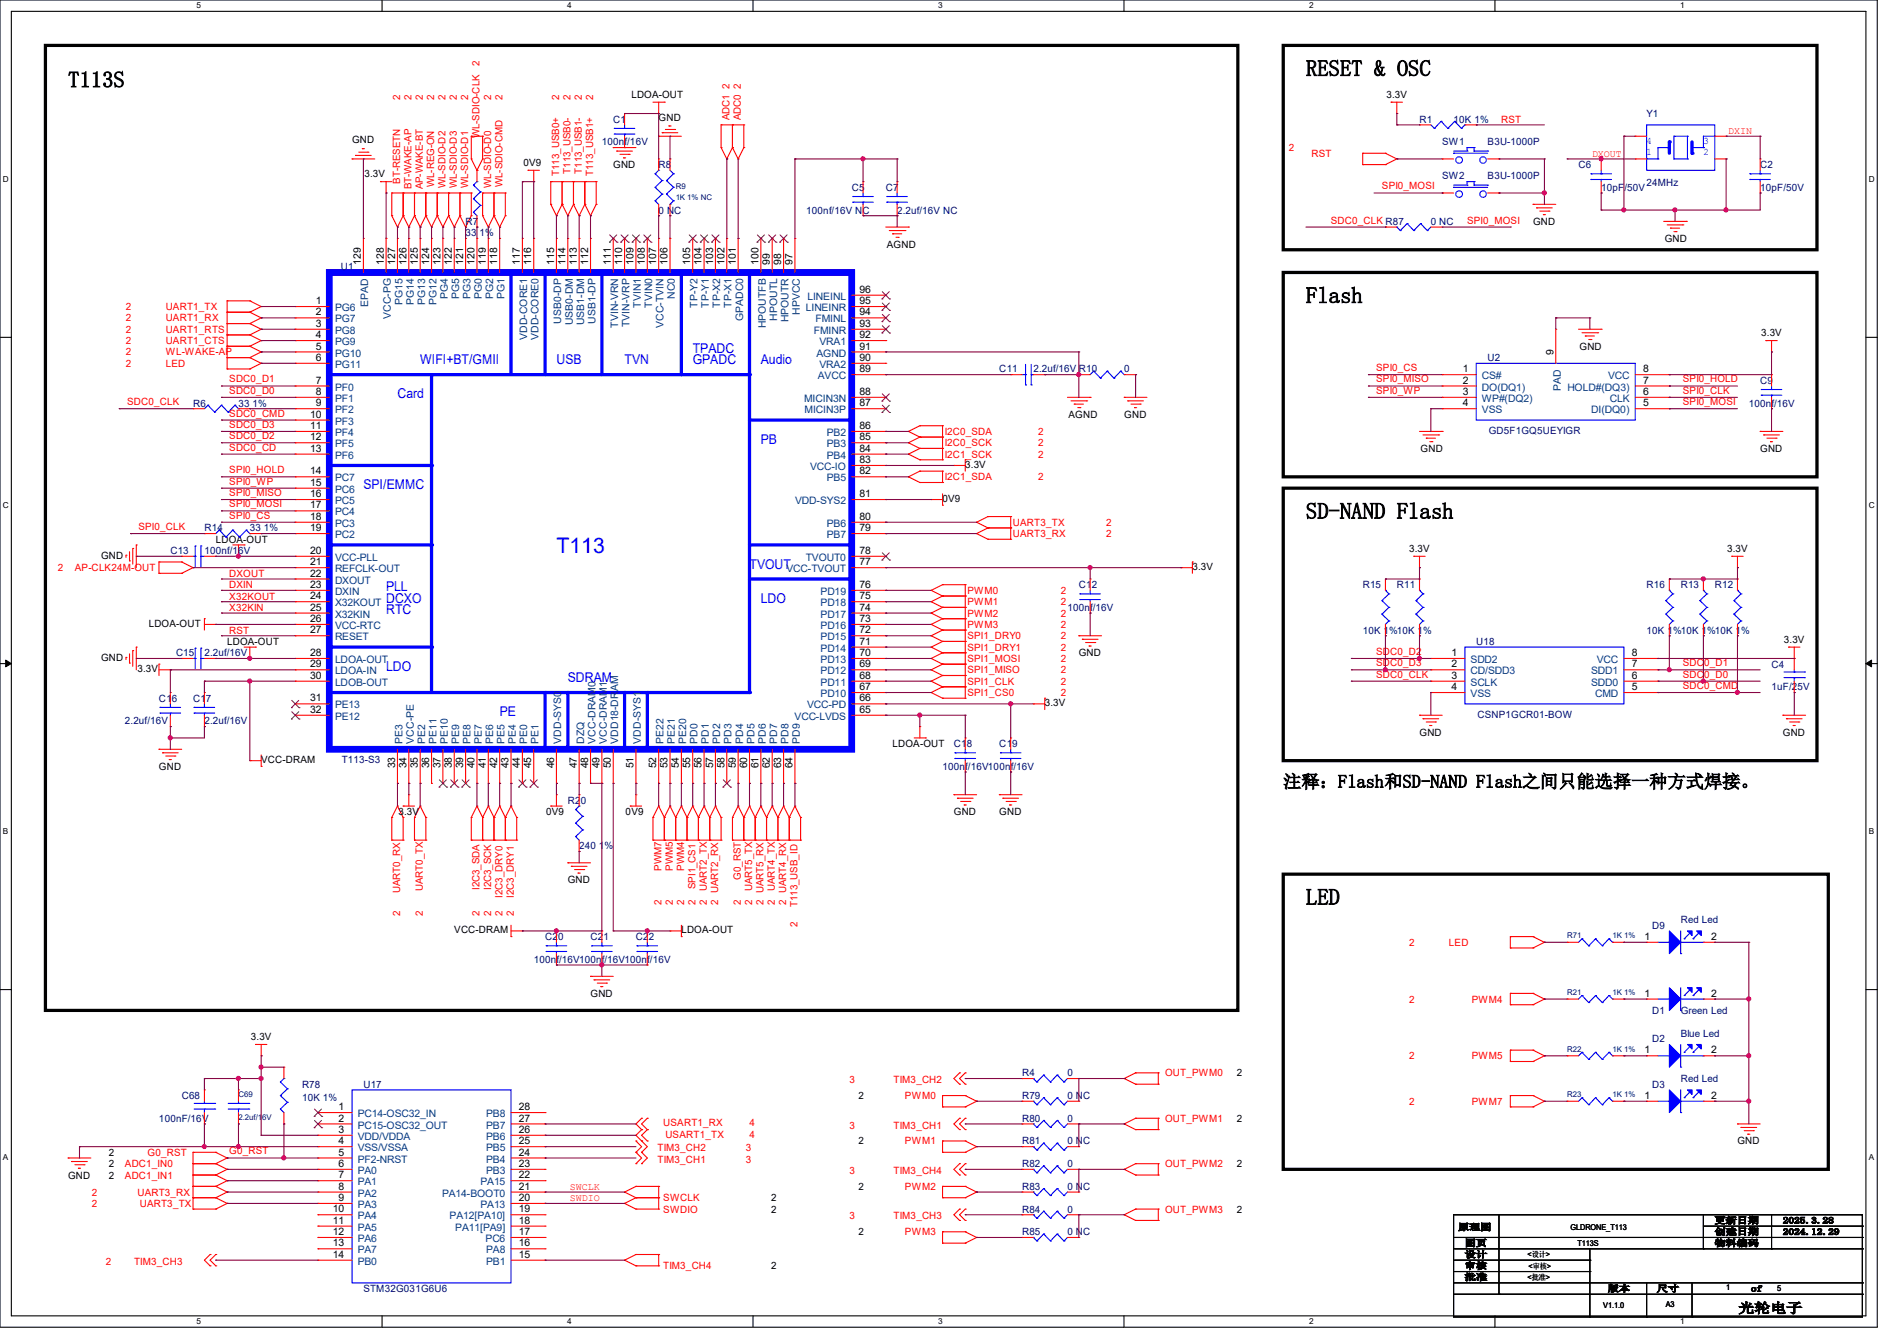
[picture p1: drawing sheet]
<svg xmlns="http://www.w3.org/2000/svg" width="297mm" height="210mm" viewBox="0 0 297 210" stroke-linecap="round" stroke-linejoin="round" font-family="sans-serif">
<defs><g id="words">
<g font-size="3.5">
<text x="204.5" y="11.9">RESET &amp; OSC</text>
<text x="10.7" y="13.7">T113S</text>
<text x="204.5" y="47.5">Flash</text>
<text x="204.5" y="81.2">SD-NAND Flash</text>
<text x="204.5" y="141.7">LED</text>
</g>
<text font-size="3.3" fill="#00f" x="87.1" y="86.6">T113</text>
<text font-size="2.8" x="200.9" y="123.4">注释：Flash和SD-NAND Flash之间只能选择一种方式焊接。</text>
<g font-size="2.1" fill="#00f">
<text x="65.8" y="57.1">WIFI+BT/GMII</text>
<text x="87.1" y="57.1">USB</text>
<text x="97.8" y="57.1">TVN</text>
<text x="108.5" y="55.3">TPADC</text>
<text x="108.5" y="57.1">GPADC</text>
<text x="119.1" y="57.1">Audio</text>
<text x="62.2" y="62.4">Card</text>
<text x="119.1" y="69.5">PB</text>
<text x="56.9" y="76.6">SPI/EMMC</text>
<text x="117.3" y="89.1">TVOUT</text>
<text x="60.5" y="92.6">PLL</text>
<text x="60.5" y="94.4">DCXO</text>
<text x="119.1" y="94.4">LDO</text>
<text x="60.5" y="96.2">RTC</text>
<text x="60.5" y="105.1">LDO</text>
<text x="88.9" y="106.8">SDRAM</text>
<text x="78.2" y="112.2">PE</text>
</g>
<text font-size="2.1" x="272.2" y="205.6">光轮电子</text>
<g font-size="1.6" fill="#f00">
<text x="75.1" y="10.3" transform="rotate(-90 75.1 10.3)">2</text>
<text x="62.7" y="15.7" transform="rotate(-90 62.7 15.7)">2</text>
<text x="64.4" y="15.7" transform="rotate(-90 64.4 15.7)">2</text>
<text x="66.2" y="15.7" transform="rotate(-90 66.2 15.7)">2</text>
<text x="68" y="15.7" transform="rotate(-90 68 15.7)">2</text>
<text x="69.8" y="15.7" transform="rotate(-90 69.8 15.7)">2</text>
<text x="71.5" y="15.7" transform="rotate(-90 71.5 15.7)">2</text>
<text x="73.3" y="15.7" transform="rotate(-90 73.3 15.7)">2</text>
<text x="76.9" y="15.7" transform="rotate(-90 76.9 15.7)">2</text>
<text x="78.7" y="15.7" transform="rotate(-90 78.7 15.7)">2</text>
<text x="87.5" y="15.7" transform="rotate(-90 87.5 15.7)">2</text>
<text x="89.3" y="15.7" transform="rotate(-90 89.3 15.7)">2</text>
<text x="91.1" y="15.7" transform="rotate(-90 91.1 15.7)">2</text>
<text x="92.9" y="15.7" transform="rotate(-90 92.9 15.7)">2</text>
<text x="75.1" y="21.7" transform="rotate(-90 75.1 21.7)">WL-SDIO-CLK</text>
<text x="114.2" y="18.8" transform="rotate(-90 114.2 18.8)">ADC1 2</text>
<text x="116" y="18.8" transform="rotate(-90 116 18.8)">ADC0 2</text>
<text x="201.8" y="23.7">2</text>
<text x="235" y="19.2">RST</text>
<text x="270.6" y="21">DXIN</text>
<text x="62.7" y="28.8" transform="rotate(-90 62.7 28.8)">BT-RESETN</text>
<text x="64.4" y="29.7" transform="rotate(-90 64.4 29.7)">BT-WAKE-AP</text>
<text x="66.2" y="29.7" transform="rotate(-90 66.2 29.7)">AP-WAKE-BT</text>
<text x="68" y="29.3" transform="rotate(-90 68 29.3)">WL-REG-ON</text>
<text x="69.8" y="29.5" transform="rotate(-90 69.8 29.5)">WL-SDIO-D2</text>
<text x="71.5" y="29.5" transform="rotate(-90 71.5 29.5)">WL-SDIO-D3</text>
<text x="73.3" y="29.5" transform="rotate(-90 73.3 29.5)">WL-SDIO-D1</text>
<text x="76.9" y="29.5" transform="rotate(-90 76.9 29.5)">WL-SDIO-D0</text>
<text x="78.7" y="29.3" transform="rotate(-90 78.7 29.3)">WL-SDIO-CMD</text>
<text x="87.5" y="27.6" transform="rotate(-90 87.5 27.6)">T113_USB0+</text>
<text x="89.3" y="27.2" transform="rotate(-90 89.3 27.2)">T113_USB0-</text>
<text x="91.1" y="27.2" transform="rotate(-90 91.1 27.2)">T113_USB1-</text>
<text x="92.9" y="27.6" transform="rotate(-90 92.9 27.6)">T113_USB1+</text>
<text x="205.4" y="24.6">RST</text>
<text x="216.4" y="29.7">SPI0_MOSI</text>
<text x="249.3" y="24.6">DXOUT</text>
<text x="208.4" y="35">SDC0_CLK R87</text>
<text x="229.7" y="35">SPI0_MOSI</text>
<text x="19.7" y="53.9">2</text>
<text x="19.7" y="52.1">2</text>
<text x="19.7" y="50.3">2</text>
<text x="19.7" y="48.6">2</text>
<text x="26" y="53.9">UART1_CTS</text>
<text x="26" y="52.1">UART1_RTS</text>
<text x="26" y="50.3">UART1_RX</text>
<text x="26" y="48.6">UART1_TX</text>
<text x="19.7" y="55.7">2</text>
<text x="19.7" y="57.4">2</text>
<text x="26" y="55.7">WL-WAKE-AP</text>
<text x="26" y="57.4">LED</text>
<text x="35.9" y="59.9">SDC0_D1</text>
<text x="215.5" y="59.9">SPI0_MISO</text>
<text x="215.5" y="58.1">SPI0_CS</text>
<text x="263.5" y="59.9">SPI0_HOLD</text>
<text x="19.9" y="63.5">SDC0_CLK</text>
<text x="35.9" y="61.7">SDC0_D0</text>
<text x="35.9" y="65.2">SDC0_CMD</text>
<text x="215.5" y="61.7">SPI0_WP</text>
<text x="263.5" y="63.5">SPI0_MOSI</text>
<text x="263.5" y="61.7">SPI0_CLK</text>
<text x="35.9" y="68.8">SDC0_D2</text>
<text x="35.9" y="67">SDC0_D3</text>
<text x="35.9" y="70.6">SDC0_CD</text>
<text x="147.9" y="71.7">I2C1_SCK</text>
<text x="147.9" y="69.9">I2C0_SCK</text>
<text x="147.9" y="68.1">I2C0_SDA</text>
<text x="162.5" y="71.7">2</text>
<text x="162.5" y="69.9">2</text>
<text x="162.5" y="68.1">2</text>
<text x="35.9" y="74.1">SPI0_HOLD</text>
<text x="35.9" y="75.9">SPI0_WP</text>
<text x="35.9" y="77.7">SPI0_MISO</text>
<text x="147.9" y="75.2">I2C1_SDA</text>
<text x="162.5" y="75.2">2</text>
<text x="21.7" y="83">SPI0_CLK</text>
<text x="35.9" y="79.5">SPI0_MOSI</text>
<text x="35.9" y="81.2">SPI0_CS</text>
<text x="158.6" y="82.3">UART3_TX</text>
<text x="173.2" y="82.3">2</text>
<text x="9.1" y="89.4">2</text>
<text x="11.7" y="89.4">AP-CLK24M-OUT</text>
<text x="158.6" y="84.1">UART3_RX</text>
<text x="173.2" y="84.1">2</text>
<text x="35.9" y="90.3">DXOUT</text>
<text x="35.9" y="92.1">DXIN</text>
<text x="35.9" y="93.9">X32KOUT</text>
<text x="35.9" y="95.7">X32KIN</text>
<text x="151.5" y="93">PWM0</text>
<text x="151.5" y="94.8">PWM1</text>
<text x="166.1" y="93">2</text>
<text x="166.1" y="94.8">2</text>
<text x="35.9" y="99.2">RST</text>
<text x="151.5" y="96.6">PWM2</text>
<text x="151.5" y="98.3">PWM3</text>
<text x="151.5" y="101.9">SPI1_DRY1</text>
<text x="151.5" y="100.1">SPI1_DRY0</text>
<text x="166.1" y="96.6">2</text>
<text x="166.1" y="98.3">2</text>
<text x="166.1" y="101.9">2</text>
<text x="166.1" y="100.1">2</text>
<text x="151.5" y="107.2">SPI1_CLK</text>
<text x="151.5" y="105.4">SPI1_MISO</text>
<text x="151.5" y="103.7">SPI1_MOSI</text>
<text x="166.1" y="105.4">2</text>
<text x="166.1" y="107.2">2</text>
<text x="166.1" y="103.7">2</text>
<text x="215.5" y="106.1">SDC0_CLK</text>
<text x="215.5" y="104.3">SDC0_D3</text>
<text x="215.5" y="102.6">SDC0_D2</text>
<text x="263.5" y="107.9">SDC0_CMD</text>
<text x="263.5" y="106.1">SDC0_D0</text>
<text x="263.5" y="104.3">SDC0_D1</text>
<text x="151.5" y="109">SPI1_CS0</text>
<text x="166.1" y="109">2</text>
<text x="103.5" y="136.4" transform="rotate(-90 103.5 136.4)">PWM7</text>
<text x="105.3" y="136.4" transform="rotate(-90 105.3 136.4)">PWM5</text>
<text x="107.1" y="136.4" transform="rotate(-90 107.1 136.4)">PWM4</text>
<text x="116" y="137.8" transform="rotate(-90 116 137.8)">G0_RST</text>
<text x="62.7" y="143.5" transform="rotate(-90 62.7 143.5)">2</text>
<text x="62.7" y="139.9" transform="rotate(-90 62.7 139.9)">UART0_RX</text>
<text x="66.2" y="143.5" transform="rotate(-90 66.2 143.5)">2</text>
<text x="66.2" y="139.6" transform="rotate(-90 66.2 139.6)">UART0_TX</text>
<text x="75.1" y="143.5" transform="rotate(-90 75.1 143.5)">2</text>
<text x="75.1" y="139.4" transform="rotate(-90 75.1 139.4)">I2C3_SDA</text>
<text x="76.9" y="143.5" transform="rotate(-90 76.9 143.5)">2</text>
<text x="76.9" y="139.4" transform="rotate(-90 76.9 139.4)">I2C3_SCK</text>
<text x="78.7" y="143.5" transform="rotate(-90 78.7 143.5)">2</text>
<text x="78.7" y="140.6" transform="rotate(-90 78.7 140.6)">I2C3_DRY0</text>
<text x="80.4" y="143.5" transform="rotate(-90 80.4 143.5)">2</text>
<text x="80.4" y="140.6" transform="rotate(-90 80.4 140.6)">I2C3_DRY1</text>
<text x="103.5" y="141.7" transform="rotate(-90 103.5 141.7)">2</text>
<text x="105.3" y="141.7" transform="rotate(-90 105.3 141.7)">2</text>
<text x="107.1" y="141.7" transform="rotate(-90 107.1 141.7)">2</text>
<text x="108.9" y="141.7" transform="rotate(-90 108.9 141.7)">2</text>
<text x="108.9" y="139.2" transform="rotate(-90 108.9 139.2)">SPI1_CS1</text>
<text x="110.7" y="141.7" transform="rotate(-90 110.7 141.7)">2</text>
<text x="110.7" y="139.6" transform="rotate(-90 110.7 139.6)">UART2_TX</text>
<text x="112.4" y="141.7" transform="rotate(-90 112.4 141.7)">2 UART2_RX</text>
<text x="116" y="141.7" transform="rotate(-90 116 141.7)">2</text>
<text x="117.8" y="141.7" transform="rotate(-90 117.8 141.7)">2</text>
<text x="117.8" y="139.6" transform="rotate(-90 117.8 139.6)">UART5_TX</text>
<text x="119.5" y="141.7" transform="rotate(-90 119.5 141.7)">2 UART5_RX</text>
<text x="121.3" y="141.7" transform="rotate(-90 121.3 141.7)">2</text>
<text x="121.3" y="139.6" transform="rotate(-90 121.3 139.6)">UART4_TX</text>
<text x="123.1" y="141.7" transform="rotate(-90 123.1 141.7)">2 UART4_RX</text>
<text x="124.9" y="142.1" transform="rotate(-90 124.9 142.1)">T113_USB_ID</text>
<text x="124.9" y="145.2" transform="rotate(-90 124.9 145.2)">2</text>
<text x="220.6" y="148.1">2</text>
<text x="226.9" y="148.1">LED</text>
<text x="220.6" y="157">2</text>
<text x="230.4" y="157">PWM4</text>
<text x="220.6" y="165.9">2</text>
<text x="230.4" y="165.9">PWM5</text>
<text x="133" y="169.6">3</text>
<text x="139.9" y="169.6">TIM3_CH2</text>
<text x="141.7" y="172.1">PWM0</text>
<text x="182.4" y="168.6">OUT_PWM0</text>
<text x="220.6" y="173">2</text>
<text x="230.4" y="173">PWM7</text>
<text x="103.8" y="176.4">USART1_RX</text>
<text x="104.2" y="178.2">USART1_TX</text>
<text x="117.3" y="176.4">4</text>
<text x="117.3" y="178.2">4</text>
<text x="133" y="176.7">3</text>
<text x="139.9" y="176.7">TIM3_CH1</text>
<text x="141.7" y="179.2">PWM1</text>
<text x="182.4" y="175.7">OUT_PWM1</text>
<text x="19.6" y="182.8">ADC1_IN0</text>
<text x="19.6" y="184.6">ADC1_IN1</text>
<text x="23.1" y="181">G0_RST</text>
<text x="35.9" y="180.8">G0_RST</text>
<text x="103" y="180.3">TIM3_CH2</text>
<text x="103" y="182.1">TIM3_CH1</text>
<text x="116.8" y="180.3">3</text>
<text x="116.8" y="182.1">3</text>
<text x="133" y="183.8">3</text>
<text x="139.9" y="183.8">TIM3_CH4</text>
<text x="182.4" y="182.8">OUT_PWM2</text>
<text x="14.4" y="187.2">2</text>
<text x="14.4" y="189">2</text>
<text x="21.5" y="187.2">UART3_RX</text>
<text x="21.9" y="189">UART3_TX</text>
<text x="89.2" y="186.4">SWCLK</text>
<text x="89.2" y="188.1">SWDIO</text>
<text x="103.8" y="188.1">SWCLK</text>
<text x="103.8" y="189.9">SWDIO</text>
<text x="133" y="191">3</text>
<text x="139.9" y="191">TIM3_CH3</text>
<text x="141.7" y="186.3">PWM2</text>
<text x="182.4" y="189.9">OUT_PWM3</text>
<text x="141.7" y="193.5">PWM3</text>
<text x="16.6" y="198.1">2</text>
<text x="21" y="198.1">TIM3_CH3</text>
<text x="103.8" y="198.8">TIM3_CH4</text>
</g>
<g font-size="1.6">
<text x="98.8" y="15.3">LDOA-OUT</text>
<text x="217.1" y="15.3">3.3V</text>
<text x="55.1" y="22.4">GND</text>
<text x="103.1" y="18.9">GND</text>
<text x="57.1" y="27.8">3.3V</text>
<text x="82" y="26">0V9</text>
<text x="96" y="26.3">GND</text>
<text x="240" y="35.2">GND</text>
<text x="56.5" y="41.4" transform="rotate(-90 56.5 41.4)">129</text>
<text x="60.1" y="41.4" transform="rotate(-90 60.1 41.4)">128</text>
<text x="61.8" y="41.4" transform="rotate(-90 61.8 41.4)">127</text>
<text x="63.6" y="41.4" transform="rotate(-90 63.6 41.4)">126</text>
<text x="65.4" y="41.4" transform="rotate(-90 65.4 41.4)">125</text>
<text x="67.2" y="41.4" transform="rotate(-90 67.2 41.4)">124</text>
<text x="69" y="41.4" transform="rotate(-90 69 41.4)">123</text>
<text x="70.7" y="41.4" transform="rotate(-90 70.7 41.4)">122</text>
<text x="72.5" y="41.4" transform="rotate(-90 72.5 41.4)">121</text>
<text x="74.3" y="41.4" transform="rotate(-90 74.3 41.4)">120</text>
<text x="76.1" y="41.4" transform="rotate(-90 76.1 41.4)">119</text>
<text x="77.9" y="41.4" transform="rotate(-90 77.9 41.4)">118</text>
<text x="81.4" y="41.4" transform="rotate(-90 81.4 41.4)">117</text>
<text x="83.2" y="41.4" transform="rotate(-90 83.2 41.4)">116</text>
<text x="86.7" y="41.4" transform="rotate(-90 86.7 41.4)">115</text>
<text x="88.5" y="41.4" transform="rotate(-90 88.5 41.4)">114</text>
<text x="90.3" y="41.4" transform="rotate(-90 90.3 41.4)">113</text>
<text x="92.1" y="41.4" transform="rotate(-90 92.1 41.4)">112</text>
<text x="95.6" y="41.4" transform="rotate(-90 95.6 41.4)">111</text>
<text x="97.4" y="41.4" transform="rotate(-90 97.4 41.4)">110</text>
<text x="99.2" y="41.4" transform="rotate(-90 99.2 41.4)">109</text>
<text x="101" y="41.4" transform="rotate(-90 101 41.4)">108</text>
<text x="102.7" y="41.4" transform="rotate(-90 102.7 41.4)">107</text>
<text x="104.5" y="41.4" transform="rotate(-90 104.5 41.4)">106</text>
<text x="108.1" y="41.4" transform="rotate(-90 108.1 41.4)">105</text>
<text x="109.9" y="41.4" transform="rotate(-90 109.9 41.4)">104</text>
<text x="111.6" y="41.4" transform="rotate(-90 111.6 41.4)">103</text>
<text x="113.4" y="41.4" transform="rotate(-90 113.4 41.4)">102</text>
<text x="115.2" y="41.4" transform="rotate(-90 115.2 41.4)">101</text>
<text x="118.7" y="41.4" transform="rotate(-90 118.7 41.4)">100</text>
<text x="120.5" y="41.4" transform="rotate(-90 120.5 41.4)">99</text>
<text x="122.3" y="41.4" transform="rotate(-90 122.3 41.4)">98</text>
<text x="124.1" y="41.4" transform="rotate(-90 124.1 41.4)">97</text>
<text x="138.9" y="38.8">AGND</text>
<text x="260.6" y="37.9">GND</text>
<text x="49.4" y="47.6">1</text>
<text x="134.6" y="47.6">95</text>
<text x="134.6" y="45.8">96</text>
<text x="49.4" y="49.4">2</text>
<text x="49.4" y="51.2">3</text>
<text x="49.4" y="53">4</text>
<text x="134.6" y="53">92</text>
<text x="134.6" y="51.2">93</text>
<text x="134.6" y="49.4">94</text>
<text x="275.8" y="52.7">3.3V</text>
<text x="49.4" y="54.7">5</text>
<text x="49.4" y="56.5">6</text>
<text x="134.6" y="58.3">89</text>
<text x="134.6" y="56.5">90</text>
<text x="134.6" y="54.7">91</text>
<text x="229" y="58.3">1</text>
<text x="243.2" y="55.7" transform="rotate(-90 243.2 55.7)">9</text>
<text x="247.3" y="54.8">GND</text>
<text x="257.3" y="58.3">8</text>
<text x="48.6" y="65.4">10</text>
<text x="49.4" y="60.1">7</text>
<text x="49.4" y="61.8">8</text>
<text x="49.4" y="63.6">9</text>
<text x="134.6" y="63.6">87</text>
<text x="134.6" y="61.8">88</text>
<text x="167.3" y="65.4">AGND</text>
<text x="176" y="65.4">GND</text>
<text x="229" y="60.1">2</text>
<text x="229" y="61.8">3</text>
<text x="229" y="63.6">4</text>
<text x="257.3" y="63.6">5</text>
<text x="257.3" y="61.8">6</text>
<text x="257.3" y="60.1">7</text>
<text x="48.6" y="67.2">11</text>
<text x="48.6" y="69">12</text>
<text x="48.6" y="70.7">13</text>
<text x="134.6" y="70.7">84</text>
<text x="134.6" y="69">85</text>
<text x="134.6" y="67.2">86</text>
<text x="222.4" y="70.8">GND</text>
<text x="275.6" y="70.8">GND</text>
<text x="48.6" y="77.9">16</text>
<text x="48.6" y="76.1">15</text>
<text x="48.6" y="74.3">14</text>
<text x="134.6" y="77.9">81</text>
<text x="134.6" y="74.3">82</text>
<text x="134.6" y="72.5">83</text>
<text x="151.1" y="73.3">3.3V</text>
<text x="48.6" y="83.2">19</text>
<text x="48.6" y="81.4">18</text>
<text x="48.6" y="79.6">17</text>
<text x="134.6" y="83.2">79</text>
<text x="134.6" y="81.4">80</text>
<text x="147.6" y="78.6">0V9</text>
<text x="15.8" y="87.5">GND</text>
<text x="33.8" y="85">LDOA-OUT</text>
<text x="48.6" y="86.7">20</text>
<text x="48.6" y="88.5">21</text>
<text x="134.6" y="88.5">77</text>
<text x="134.6" y="86.7">78</text>
<text x="186.7" y="89.3">3.3V</text>
<text x="220.6" y="86.4">3.3V</text>
<text x="270.4" y="86.4">3.3V</text>
<text x="48.6" y="90.3">22</text>
<text x="48.6" y="92.1">23</text>
<text x="48.6" y="93.9">24</text>
<text x="48.6" y="95.6">25</text>
<text x="134.6" y="95.6">74</text>
<text x="134.6" y="93.9">75</text>
<text x="134.6" y="92.1">76</text>
<text x="23.3" y="98.2">LDOA-OUT</text>
<text x="35.6" y="101">LDOA-OUT</text>
<text x="48.6" y="97.4">26</text>
<text x="48.6" y="99.2">27</text>
<text x="134.6" y="101">71</text>
<text x="134.6" y="99.2">72</text>
<text x="134.6" y="97.4">73</text>
<text x="279.3" y="100.7">3.3V</text>
<text x="15.8" y="103.5">GND</text>
<text x="21.5" y="105.3">3.3V</text>
<text x="48.6" y="102.7">28</text>
<text x="48.6" y="104.5">29</text>
<text x="48.6" y="106.3">30</text>
<text x="134.6" y="106.3">68</text>
<text x="134.6" y="104.5">69</text>
<text x="134.6" y="102.7">70</text>
<text x="168.9" y="102.8">GND</text>
<text x="227.2" y="102.7">1</text>
<text x="227.2" y="104.5">2</text>
<text x="227.2" y="106.3">3</text>
<text x="255.5" y="106.3">6</text>
<text x="255.5" y="104.5">7</text>
<text x="255.5" y="102.7">8</text>
<text x="48.6" y="109.9">31</text>
<text x="48.6" y="111.6">32</text>
<text x="134.6" y="111.6">65</text>
<text x="134.6" y="109.9">66</text>
<text x="134.6" y="108.1">67</text>
<text x="163.6" y="110.6">3.3V</text>
<text x="227.2" y="108.1">4</text>
<text x="255.5" y="108.1">5</text>
<text x="40.9" y="119.5">VCC-DRAM</text>
<text x="139.7" y="117">LDOA-OUT</text>
<text x="222.2" y="115.2">GND</text>
<text x="279.1" y="115.2">GND</text>
<text x="24.9" y="120.6">GND</text>
<text x="61.8" y="120.4" transform="rotate(-90 61.8 120.4)">33</text>
<text x="63.6" y="120.4" transform="rotate(-90 63.6 120.4)">34</text>
<text x="65.4" y="120.4" transform="rotate(-90 65.4 120.4)">35</text>
<text x="67.2" y="120.4" transform="rotate(-90 67.2 120.4)">36</text>
<text x="69" y="120.4" transform="rotate(-90 69 120.4)">37</text>
<text x="70.7" y="120.4" transform="rotate(-90 70.7 120.4)">38</text>
<text x="72.5" y="120.4" transform="rotate(-90 72.5 120.4)">39</text>
<text x="74.3" y="120.4" transform="rotate(-90 74.3 120.4)">40</text>
<text x="76.1" y="120.4" transform="rotate(-90 76.1 120.4)">41</text>
<text x="77.9" y="120.4" transform="rotate(-90 77.9 120.4)">42</text>
<text x="79.6" y="120.4" transform="rotate(-90 79.6 120.4)">43</text>
<text x="81.4" y="120.4" transform="rotate(-90 81.4 120.4)">44</text>
<text x="83.2" y="120.4" transform="rotate(-90 83.2 120.4)">45</text>
<text x="86.7" y="120.4" transform="rotate(-90 86.7 120.4)">46</text>
<text x="90.3" y="120.4" transform="rotate(-90 90.3 120.4)">47</text>
<text x="92.1" y="120.4" transform="rotate(-90 92.1 120.4)">48</text>
<text x="93.9" y="120.4" transform="rotate(-90 93.9 120.4)">49</text>
<text x="95.6" y="120.4" transform="rotate(-90 95.6 120.4)">50</text>
<text x="99.2" y="120.4" transform="rotate(-90 99.2 120.4)">51</text>
<text x="102.7" y="120.4" transform="rotate(-90 102.7 120.4)">52</text>
<text x="104.5" y="120.4" transform="rotate(-90 104.5 120.4)">53</text>
<text x="106.3" y="120.4" transform="rotate(-90 106.3 120.4)">54</text>
<text x="108.1" y="120.4" transform="rotate(-90 108.1 120.4)">55</text>
<text x="109.9" y="120.4" transform="rotate(-90 109.9 120.4)">56</text>
<text x="111.6" y="120.4" transform="rotate(-90 111.6 120.4)">57</text>
<text x="113.4" y="120.4" transform="rotate(-90 113.4 120.4)">58</text>
<text x="115.2" y="120.4" transform="rotate(-90 115.2 120.4)">59</text>
<text x="117" y="120.4" transform="rotate(-90 117 120.4)">60</text>
<text x="118.7" y="120.4" transform="rotate(-90 118.7 120.4)">61</text>
<text x="120.5" y="120.4" transform="rotate(-90 120.5 120.4)">62</text>
<text x="122.3" y="120.4" transform="rotate(-90 122.3 120.4)">63</text>
<text x="124.1" y="120.4" transform="rotate(-90 124.1 120.4)">64</text>
<text x="62.4" y="127.7">3.3V</text>
<text x="85.5" y="127.7">0V9</text>
<text x="98" y="127.7">0V9</text>
<text x="149.4" y="127.7">GND</text>
<text x="156.5" y="127.7">GND</text>
<text x="88.9" y="138.3">GND</text>
<text x="71.1" y="146.2">VCC-DRAM</text>
<text x="106.7" y="146.2">LDOA-OUT</text>
<text x="257.5" y="147.2">1</text>
<text x="267.9" y="147.2">2</text>
<text x="92.5" y="156.1">GND</text>
<text x="257.5" y="156.1">1</text>
<text x="267.9" y="156.1">2</text>
<text x="39.3" y="162.9">3.3V</text>
<text x="257.5" y="165">1</text>
<text x="267.9" y="165">2</text>
<text x="53" y="173.9">1</text>
<text x="81.2" y="173.9">28</text>
<text x="134.4" y="172.1">2</text>
<text x="193.6" y="168.6">2</text>
<text x="257.5" y="172.1">1</text>
<text x="267.9" y="172.1">2</text>
<text x="53" y="175.6">2</text>
<text x="53" y="177.4">3</text>
<text x="53" y="179.2">4</text>
<text x="81.2" y="179.2">25</text>
<text x="81.2" y="177.4">26</text>
<text x="81.2" y="175.6">27</text>
<text x="134.4" y="179.2">2</text>
<text x="193.6" y="175.7">2</text>
<text x="272" y="179.2">GND</text>
<text x="10.7" y="184.6">GND</text>
<text x="17.1" y="182.8">2</text>
<text x="17.1" y="184.6">2</text>
<text x="17.1" y="181">2</text>
<text x="53" y="181">5</text>
<text x="53" y="182.8">6</text>
<text x="53" y="184.5">7</text>
<text x="81.2" y="184.5">22</text>
<text x="81.2" y="182.8">23</text>
<text x="81.2" y="181">24</text>
<text x="193.6" y="182.8">2</text>
<text x="52.1" y="189.9">10</text>
<text x="52.1" y="191.6">11</text>
<text x="53" y="186.3">8</text>
<text x="53" y="188.1">9</text>
<text x="81.2" y="191.6">18</text>
<text x="81.2" y="189.9">19</text>
<text x="81.2" y="188.1">20</text>
<text x="81.2" y="186.3">21</text>
<text x="120.7" y="188.1">2</text>
<text x="120.7" y="189.9">2</text>
<text x="134.4" y="186.3">2</text>
<text x="193.6" y="189.9">2</text>
<text x="52.1" y="193.4">12</text>
<text x="52.1" y="195.2">13</text>
<text x="52.1" y="197">14</text>
<text x="81.2" y="197">15</text>
<text x="81.2" y="195.2">16</text>
<text x="81.2" y="193.4">17</text>
<text x="134.4" y="193.5">2</text>
<text x="120.7" y="198.8">2</text>
</g>
<g font-size="1.6" fill="#000080">
<text x="94.2" y="22.8">100nf/16V</text>
<text x="96" y="19.2">C1</text>
<text x="222.2" y="19.2">R1</text>
<text x="225.8" y="22.8">SW1</text>
<text x="227.6" y="19.2">10K 1%</text>
<text x="232.9" y="22.8">B3U-1000P</text>
<text x="257.8" y="18.3">Y1</text>
<text x="103.1" y="26.3">R8</text>
<text x="133.3" y="29.9">C5</text>
<text x="138.7" y="29.9">C7</text>
<text x="225.8" y="28.1">SW2</text>
<text x="232.9" y="28.1">B3U-1000P</text>
<text x="247.1" y="26.3">C6</text>
<text x="250.7" y="29.9">10pF/50V</text>
<text x="257.8" y="29.2">24MHz</text>
<text x="275.6" y="26.3">C2</text>
<text x="275.6" y="29.9">10pF/50V</text>
<text x="72.9" y="35.2">R7</text>
<text x="103.1" y="33.4">0 NC</text>
<text x="126.2" y="33.4">100nf/16V NC</text>
<text x="140.5" y="33.4">2.2uf/16V NC</text>
<text x="224" y="35.2">0 NC</text>
<text x="72.9" y="37">33 1%</text>
<text x="53.3" y="42.3">U1</text>
<text x="156.5" y="58.3">C11</text>
<text x="161.8" y="58.3">2.2uf/16V R10</text>
<text x="176" y="58.3">0</text>
<text x="232.9" y="56.6">U2</text>
<text x="30.2" y="63.7">R6</text>
<text x="37.3" y="63.7">33 1%</text>
<text x="273.8" y="63.7">100nf/16V</text>
<text x="275.6" y="60.1">C9</text>
<text x="233.1" y="67.9">GD5F1GQ5UEYIGR</text>
<text x="32" y="83.2">R14</text>
<text x="39.1" y="83.2">33 1%</text>
<text x="26.7" y="86.8">C13</text>
<text x="32" y="86.8">100nf/16V</text>
<text x="167.1" y="95.7">100nf/16V</text>
<text x="168.9" y="92.1">C12</text>
<text x="213.4" y="92.1">R15</text>
<text x="218.7" y="92.1">R11</text>
<text x="257.8" y="92.1">R16</text>
<text x="263.1" y="92.1">R13</text>
<text x="268.5" y="92.1">R12</text>
<text x="213.4" y="99.2">10K 1%10K 1%</text>
<text x="231.1" y="101">U18</text>
<text x="257.8" y="99.2">10K 1%10K 1%10K 1%</text>
<text x="27.6" y="102.8">C15</text>
<text x="32" y="102.8">2.2uf/16V</text>
<text x="277.4" y="104.6">C4</text>
<text x="19.6" y="113.5">2.2uf/16V</text>
<text x="24.9" y="109.9">C16</text>
<text x="30.2" y="109.9">C17</text>
<text x="32" y="113.5">2.2uf/16V</text>
<text x="231.3" y="112.4">CSNP1GCR01-BOW</text>
<text x="277.4" y="108.1">1uF/25V</text>
<text x="53.5" y="119.5">T113-S3</text>
<text x="149.4" y="117">C18</text>
<text x="156.5" y="117">C19</text>
<text x="88.9" y="125.9">R20</text>
<text x="147.6" y="120.6">100nf/16V100nf/16V</text>
<text x="90.7" y="133">240 1%</text>
<text x="85.3" y="147.2">C20</text>
<text x="92.5" y="147.2">C21</text>
<text x="99.6" y="147.2">C22</text>
<text x="258.7" y="145.5">D9</text>
<text x="263.1" y="144.6">Red Led</text>
<text x="83.6" y="150.8">100nf/16V100nf/16V100nf/16V</text>
<text x="258.7" y="158.8">D1</text>
<text x="263.1" y="158.8">Green Led</text>
<text x="258.7" y="163.2">D2</text>
<text x="263.1" y="162.3">Blue Led</text>
<text x="28.4" y="172.1">C68</text>
<text x="47.3" y="170.3">R78</text>
<text x="47.3" y="172.5">10K 1%</text>
<text x="56.9" y="170.3">U17</text>
<text x="160" y="172.1">R79</text>
<text x="160" y="168.6">R4</text>
<text x="167.1" y="172.1">0 NC</text>
<text x="167.1" y="168.6">0</text>
<text x="258.7" y="170.3">D3</text>
<text x="263.1" y="169.5">Red Led</text>
<text x="24.9" y="175.7">100nF/16V</text>
<text x="160" y="179.2">R81</text>
<text x="160" y="175.7">R80</text>
<text x="167.1" y="179.2">0 NC</text>
<text x="167.1" y="175.7">0</text>
<text x="160" y="182.8">R82</text>
<text x="167.1" y="182.8">0</text>
<text x="160" y="189.9">R84</text>
<text x="160" y="186.3">R83</text>
<text x="167.1" y="189.9">0</text>
<text x="167.1" y="186.3">0 NC</text>
<text x="160" y="193.5">R85</text>
<text x="167.1" y="193.5">0 NC</text>
<text x="56.9" y="202.3">STM32G031G6U6</text>
</g>
<g font-size="1.6" fill="#00f">
<text x="257.8" y="22.6">4</text>
<text x="266.7" y="22.6">3</text>
<text x="257.8" y="24.3">1</text>
<text x="266.7" y="24.3">2</text>
</g>
<g font-size="1.6" fill="#004080">
<text x="63" y="47.7" transform="rotate(-90 63 47.7)">PG15</text>
<text x="64.8" y="47.7" transform="rotate(-90 64.8 47.7)">PG14</text>
<text x="66.5" y="47.7" transform="rotate(-90 66.5 47.7)">PG13</text>
<text x="68.3" y="47.7" transform="rotate(-90 68.3 47.7)">PG12</text>
<text x="70.1" y="46.8" transform="rotate(-90 70.1 46.8)">PG4</text>
<text x="71.9" y="46.8" transform="rotate(-90 71.9 46.8)">PG5</text>
<text x="73.7" y="46.8" transform="rotate(-90 73.7 46.8)">PG3</text>
<text x="75.4" y="46.8" transform="rotate(-90 75.4 46.8)">PG0</text>
<text x="77.2" y="46.8" transform="rotate(-90 77.2 46.8)">PG2</text>
<text x="79" y="46.8" transform="rotate(-90 79 46.8)">PG1</text>
<text x="105.7" y="46.8" transform="rotate(-90 105.7 46.8)">NC0</text>
<text x="126.4" y="46.9">LINEINL</text>
<text x="52.5" y="48.7">PG6</text>
<text x="52.5" y="50.5">PG7</text>
<text x="52.5" y="52.3">PG8</text>
<text x="57.7" y="48" transform="rotate(-90 57.7 48)">EPAD</text>
<text x="61.2" y="50" transform="rotate(-90 61.2 50)">VCC-PG</text>
<text x="82.6" y="53.2" transform="rotate(-90 82.6 53.2)">VDD-CORE1</text>
<text x="84.3" y="53.2" transform="rotate(-90 84.3 53.2)">VDD-CORE0</text>
<text x="87.9" y="50.7" transform="rotate(-90 87.9 50.7)">USB0-DP</text>
<text x="89.7" y="50.9" transform="rotate(-90 89.7 50.9)">USB0-DM</text>
<text x="91.4" y="50.9" transform="rotate(-90 91.4 50.9)">USB1-DM</text>
<text x="93.2" y="50.7" transform="rotate(-90 93.2 50.7)">USB1-DP</text>
<text x="96.8" y="51.3" transform="rotate(-90 96.8 51.3)">TVIN-VRN</text>
<text x="98.6" y="51.3" transform="rotate(-90 98.6 51.3)">TVIN-VRP</text>
<text x="100.3" y="48.2" transform="rotate(-90 100.3 48.2)">TVIN1</text>
<text x="102.1" y="48.2" transform="rotate(-90 102.1 48.2)">TVIN0</text>
<text x="103.9" y="51.3" transform="rotate(-90 103.9 51.3)">VCC-TVIN</text>
<text x="109.2" y="48.2" transform="rotate(-90 109.2 48.2)">TP-Y2</text>
<text x="111" y="48.2" transform="rotate(-90 111 48.2)">TP-Y1</text>
<text x="112.8" y="48.2" transform="rotate(-90 112.8 48.2)">TP-X2</text>
<text x="114.6" y="48.2" transform="rotate(-90 114.6 48.2)">TP-X1</text>
<text x="116.3" y="50.3" transform="rotate(-90 116.3 50.3)">GPADC0</text>
<text x="119.9" y="51.4" transform="rotate(-90 119.9 51.4)">HPOUTFB</text>
<text x="121.7" y="50.2" transform="rotate(-90 121.7 50.2)">HPOUTL</text>
<text x="123.4" y="50.5" transform="rotate(-90 123.4 50.5)">HPOUTR</text>
<text x="125.2" y="49.3" transform="rotate(-90 125.2 49.3)">HPVCC</text>
<text x="126.2" y="48.7">LINEINR</text>
<text x="127.4" y="52.3">FMINR</text>
<text x="127.7" y="50.5">FMINL</text>
<text x="52.5" y="54.1">PG9</text>
<text x="52.5" y="55.8">PG10</text>
<text x="52.5" y="57.6">PG11</text>
<text x="127.8" y="55.8">AGND</text>
<text x="128.1" y="59.4">AVCC</text>
<text x="128.3" y="57.6">VRA2</text>
<text x="128.3" y="54.1">VRA1</text>
<text x="232" y="59.4">CS#</text>
<text x="251.8" y="59.4">VCC</text>
<text x="52.5" y="61.2">PF0</text>
<text x="52.5" y="63">PF1</text>
<text x="52.5" y="64.7">PF2</text>
<text x="125.9" y="63">MICIN3N</text>
<text x="126" y="64.7">MICIN3P</text>
<text x="232" y="61.2">DO(DQ1)</text>
<text x="232" y="63">WP#(DQ2)</text>
<text x="232" y="64.7">VSS</text>
<text x="244.4" y="61.2" transform="rotate(-90 244.4 61.2)">PAD</text>
<text x="245.4" y="61.2">HOLD#(DQ3)</text>
<text x="249.1" y="64.7">DI(DQ0)</text>
<text x="252" y="63">CLK</text>
<text x="52.5" y="66.5">PF3</text>
<text x="52.5" y="68.3">PF4</text>
<text x="52.5" y="70.1">PF5</text>
<text x="52.5" y="71.8">PF6</text>
<text x="129.5" y="71.8">PB4</text>
<text x="129.5" y="70.1">PB3</text>
<text x="129.5" y="68.3">PB2</text>
<text x="52.5" y="77.2">PC6</text>
<text x="52.5" y="75.4">PC7</text>
<text x="126.8" y="73.6">VCC-IO</text>
<text x="129.5" y="75.4">PB5</text>
<text x="52.5" y="82.5">PC3</text>
<text x="52.5" y="80.7">PC4</text>
<text x="52.5" y="79">PC5</text>
<text x="124.5" y="79">VDD-SYS2</text>
<text x="129.5" y="82.5">PB6</text>
<text x="52.5" y="84.3">PC2</text>
<text x="52.5" y="87.8">VCC-PLL</text>
<text x="52.5" y="89.6">REFCLK-OUT</text>
<text x="123.1" y="89.6">VCC-TVOUT</text>
<text x="126.2" y="87.8">TVOUT0</text>
<text x="129.5" y="84.3">PB7</text>
<text x="52.5" y="91.4">DXOUT</text>
<text x="52.5" y="93.2">DXIN</text>
<text x="52.5" y="95">X32KOUT</text>
<text x="128.5" y="95">PD18</text>
<text x="128.5" y="93.2">PD19</text>
<text x="52.5" y="96.7">X32KIN</text>
<text x="52.5" y="98.5">VCC-RTC</text>
<text x="52.5" y="100.3">RESET</text>
<text x="128.5" y="100.3">PD15</text>
<text x="128.5" y="98.5">PD16</text>
<text x="128.5" y="96.7">PD17</text>
<text x="52.5" y="103.8">LDOA-OUT</text>
<text x="52.5" y="105.6">LDOA-IN</text>
<text x="52.5" y="107.4">LDOB-OUT</text>
<text x="128.5" y="107.4">PD11</text>
<text x="128.5" y="105.6">PD12</text>
<text x="128.5" y="103.8">PD13</text>
<text x="128.5" y="102.1">PD14</text>
<text x="230.2" y="103.8">SDD2</text>
<text x="230.2" y="105.6">CD/SDD3</text>
<text x="230.2" y="107.4">SCLK</text>
<text x="249.1" y="107.4">SDD0</text>
<text x="249.1" y="105.6">SDD1</text>
<text x="250" y="103.8">VCC</text>
<text x="52.5" y="111">PE13</text>
<text x="52.5" y="112.7">PE12</text>
<text x="124.4" y="112.7">VCC-LVDS</text>
<text x="126.4" y="111">VCC-PD</text>
<text x="128.5" y="109.2">PD10</text>
<text x="230.2" y="109.2">VSS</text>
<text x="249.8" y="109.2">CMD</text>
<text x="63" y="116.5" transform="rotate(-90 63 116.5)">PE3</text>
<text x="64.8" y="116.5" transform="rotate(-90 64.8 116.5)">VCC-PE</text>
<text x="66.5" y="116.5" transform="rotate(-90 66.5 116.5)">PE2</text>
<text x="68.3" y="116.5" transform="rotate(-90 68.3 116.5)">PE11</text>
<text x="70.1" y="116.5" transform="rotate(-90 70.1 116.5)">PE10</text>
<text x="71.9" y="116.5" transform="rotate(-90 71.9 116.5)">PE9</text>
<text x="73.7" y="116.5" transform="rotate(-90 73.7 116.5)">PE8</text>
<text x="75.4" y="116.5" transform="rotate(-90 75.4 116.5)">PE7</text>
<text x="77.2" y="116.5" transform="rotate(-90 77.2 116.5)">PE6</text>
<text x="79" y="116.5" transform="rotate(-90 79 116.5)">PE5</text>
<text x="80.8" y="116.5" transform="rotate(-90 80.8 116.5)">PE4</text>
<text x="82.6" y="116.5" transform="rotate(-90 82.6 116.5)">PE0</text>
<text x="84.3" y="116.5" transform="rotate(-90 84.3 116.5)">PE1</text>
<text x="87.9" y="116.5" transform="rotate(-90 87.9 116.5)">VDD-SYS0</text>
<text x="91.4" y="116.5" transform="rotate(-90 91.4 116.5)">DZQ</text>
<text x="93.2" y="116.5" transform="rotate(-90 93.2 116.5)">VCC-DRAM0</text>
<text x="95" y="116.5" transform="rotate(-90 95 116.5)">VCC-DRAM1</text>
<text x="96.8" y="116.5" transform="rotate(-90 96.8 116.5)">VDD18-DRAM</text>
<text x="100.3" y="116.5" transform="rotate(-90 100.3 116.5)">VDD-SYS1</text>
<text x="103.9" y="116.5" transform="rotate(-90 103.9 116.5)">PE22</text>
<text x="105.7" y="116.5" transform="rotate(-90 105.7 116.5)">PE21</text>
<text x="107.4" y="116.5" transform="rotate(-90 107.4 116.5)">PE20</text>
<text x="109.2" y="116.5" transform="rotate(-90 109.2 116.5)">PD0</text>
<text x="111" y="116.5" transform="rotate(-90 111 116.5)">PD1</text>
<text x="112.8" y="116.5" transform="rotate(-90 112.8 116.5)">PD2</text>
<text x="114.6" y="116.5" transform="rotate(-90 114.6 116.5)">PD3</text>
<text x="116.3" y="116.5" transform="rotate(-90 116.3 116.5)">PD4</text>
<text x="118.1" y="116.5" transform="rotate(-90 118.1 116.5)">PD5</text>
<text x="119.9" y="116.5" transform="rotate(-90 119.9 116.5)">PD6</text>
<text x="121.7" y="116.5" transform="rotate(-90 121.7 116.5)">PD7</text>
<text x="123.4" y="116.5" transform="rotate(-90 123.4 116.5)">PD8</text>
<text x="125.2" y="116.5" transform="rotate(-90 125.2 116.5)">PD9</text>
<text x="56" y="175">PC14-OSC32_IN</text>
<text x="56" y="176.7">PC15-OSC32_OUT</text>
<text x="56" y="178.5">VDD/VDDA</text>
<text x="76.1" y="178.5">PB6</text>
<text x="76.1" y="176.7">PB7</text>
<text x="76.1" y="175">PB8</text>
<text x="56" y="180.3">VSS/VSSA</text>
<text x="56" y="182.1">PF2-NRST</text>
<text x="56" y="183.9">PA0</text>
<text x="56" y="185.6">PA1</text>
<text x="75.2" y="185.6">PA15</text>
<text x="76.1" y="183.9">PB3</text>
<text x="76.1" y="182.1">PB4</text>
<text x="76.1" y="180.3">PB5</text>
<text x="56" y="187.4">PA2</text>
<text x="56" y="189.2">PA3</text>
<text x="56" y="191">PA4</text>
<text x="69.2" y="187.4">PA14-BOOT0</text>
<text x="70.4" y="191">PA12[PA10]</text>
<text x="75.2" y="189.2">PA13</text>
<text x="56" y="192.7">PA5</text>
<text x="56" y="194.5">PA6</text>
<text x="56" y="196.3">PA7</text>
<text x="71.3" y="192.7">PA11[PA9]</text>
<text x="76" y="194.5">PC6</text>
<text x="76.1" y="196.3">PA8</text>
<text x="56" y="198.1">PB0</text>
<text x="76.1" y="198.1">PB1</text>
</g>
<g font-size="1.4">
<text x="268.5" y="191.6">更新日期</text>
<text x="279.1" y="191.6">2025.3.28</text>
<text x="228.3" y="192.7">原理图</text>
<text x="229.4" y="195.2">图页</text>
<text x="229.4" y="196.9">设计</text>
<text x="268.5" y="193.4">创建日期</text>
<text x="268.5" y="195.2">物料编码</text>
<text x="279.1" y="193.4">2024.12.29</text>
<text x="229.4" y="198.7">审核</text>
<text x="229.4" y="200.5">批准</text>
<text x="251.8" y="202.3">版本</text>
<text x="259.4" y="202.3">尺寸</text>
<text x="274.1" y="202.3">of</text>
</g>
<g font-size="1.3">
<text x="30.8" y="1.3">5</text>
<text x="88.8" y="1.3">4</text>
<text x="146.9" y="1.3">3</text>
<text x="205" y="1.3">2</text>
<text x="263.1" y="1.3">1</text>
<text x=".5" y="28.4">D</text>
<text x="292.6" y="28.4">D</text>
<text x=".5" y="79.5">C</text>
<text x="292.6" y="79.5">C</text>
<text x=".5" y="130.6">B</text>
<text x="292.6" y="130.6">B</text>
<text x=".5" y="181.7">A</text>
<text x="292.6" y="181.7">A</text>
<text x="239.1" y="196.9">&lt;设计&gt;</text>
<text x="245.9" y="192.6">GLDRONE_T113</text>
<text x="247" y="195.1">T113S</text>
<text x="239.1" y="200.4">&lt;批准&gt;</text>
<text x="239.3" y="198.7">&lt;审核&gt;</text>
<text x="270.2" y="202.1">1</text>
<text x="278.3" y="202.2">5</text>
<text x="30.8" y="207.4">5</text>
<text x="88.8" y="207.4">4</text>
<text x="146.9" y="207.4">3</text>
<text x="205" y="207.4">2</text>
<text x="251" y="204.9">V1.1.0</text>
<text x="260.8" y="204.7">A3</text>
<text x="263.1" y="207.4">1</text>
</g>
<g font-size="1.2" fill="#000080">
<text x="105.8" y="29.6">R9</text>
<text x="105.8" y="31.4">1K 1% NC</text>
<text x="245.4" y="146.9">R71</text>
<text x="252.5" y="146.9">1K 1%</text>
<text x="245.4" y="155.8">R21</text>
<text x="252.5" y="155.8">1K 1%</text>
<text x="245.4" y="164.7">R22</text>
<text x="252.5" y="164.7">1K 1%</text>
<text x="37.3" y="171.8">C69</text>
<text x="245.4" y="171.8">R23</text>
<text x="252.5" y="171.8">1K 1%</text>
<text x="37.3" y="175.4">2.2uf/16V</text>
</g>
</g></defs>
<path d="M0 0h293.9v207.9h-293.9zM1.8 1.8h290.3v204.3h-290.3z" fill="none" stroke="#000" stroke-width=".17"/>
<g fill="#fff">
<path d="M30.8 .2h.7v1.4h-.7z"/>
<path d="M30.8 206.2h.7v1.4h-.7z"/>
</g>
<path d="M59.8 0v1.8M59.8 206.1v1.8" fill="none" stroke="#000" stroke-width=".17"/>
<g fill="#fff">
<path d="M88.8 .2h.7v1.4h-.7z"/>
<path d="M88.8 206.2h.7v1.4h-.7z"/>
</g>
<path d="M117.9 0v1.8M117.9 206.1v1.8" fill="none" stroke="#000" stroke-width=".17"/>
<g fill="#fff">
<path d="M146.9 .2h.7v1.4h-.7z"/>
<path d="M146.9 206.2h.7v1.4h-.7z"/>
</g>
<path d="M176 0v1.8M176 206.1v1.8" fill="none" stroke="#000" stroke-width=".17"/>
<g fill="#fff">
<path d="M205 .2h.7v1.4h-.7z"/>
<path d="M205 206.2h.7v1.4h-.7z"/>
</g>
<path d="M234.1 0v1.8M234.1 206.1v1.8" fill="none" stroke="#000" stroke-width=".17"/>
<g fill="#fff">
<path d="M263.1 .2h.6v1.4h-.6z"/>
<path d="M263.1 206.2h.6v1.4h-.6z"/>
<path d="M.5 27.3h.9v1.4h-.9z"/>
<path d="M292.6 27.3h.9v1.4h-.9z"/>
<path d="M.5 78.4h.9v1.4h-.9z"/>
<path d="M292.6 78.4h.9v1.4h-.9z"/>
</g>
<path d="M0 52.8h1.8M292.1 52.8h1.8" fill="none" stroke="#000" stroke-width=".17"/>
<g fill="#fff">
<path d="M.5 129.5h.8v1.4h-.8z"/>
<path d="M292.6 129.5h.8v1.4h-.8z"/>
</g>
<path d="M0 103.9h1.8M292.1 103.9h1.8" fill="none" stroke="#000" stroke-width=".17"/>
<path d="M.9 103.4l.9 .5-.9 .5zM292.1 103.9l.9-.5v1z" fill="#000" stroke="#000" stroke-width=".16"/>
<g fill="#fff">
<path d="M.5 180.5h.8v1.4h-.8z"/>
<path d="M292.6 180.5h.8v1.4h-.8z"/>
</g>
<g fill="none" stroke="#000" stroke-width=".17">
<path d="M0 155h1.8M292.1 155h1.8M227.6 190.2h64v16h-64zM227.6 193.8h64M227.6 195.6h64M227.6 197.4h21.3M227.6 199.1h21.3M234.7 190.2v12.5M248.9 197.4h.1M248.9 199.1h.1M248.9 195.6v10.6M266.7 195.6h.1"/>
<path d="M266.7 190.2v5.4M266.7 192h24.9M277.4 195.6h.1M277.4 190.2v5.4M291.6 193.8h.1M291.6 195.6h.1M291.6 192h.1M227.6 200.9h64M227.6 202.7h64M234.7 202.7h.1M248.9 206.2h.1M257.8 206.2h.1"/>
<path d="M257.8 200.9v5.3M264.9 206.2h.1M264.9 200.9v5.3M291.6 200.9h.1M291.6 202.7h.1"/>
</g>
<path d="M7.1 7.1h186.7v151.1h-186.7zM200.9 7.1h83.6v32h-83.6zM200.9 42.7h83.6v32h-83.6zM200.9 76.5h83.6v42.6h-83.6zM200.9 136.9h85.4v46.2h-85.4z" fill="none" stroke="#000" stroke-width=".51"/>
<g fill="none" stroke="#f00" stroke-width=".17">
<path d="M102.2 16h1.8M103.1 17.8h.1M103.1 16v1.8M104 16h.1M104.7 19.7h.1M104.7 19.7h.4M112.9 19.6h.1M112.9 19.6v3.5M112.9 19.6h3.6M114.7 19.6h.1M114.7 19.6v3.5M116.5 19.6h.1"/>
<path d="M116.5 19.6v3.5M217.8 16h.1M217.8 16h1.8M218.7 17.8h.1M218.7 16v1.8M55.1 24.9h.1M55.1 24.9h3.6M55.7 24.3h.1M55.7 24.3h2.4M56.2 23.8h1.4M56.7 23.3h.1M56.7 23.3h.4"/>
<path d="M57.6 23.8h.1M59.6 28.4h.1M59.6 28.4h1.7M60.5 30.2h.1M60.5 28.4v1.8M61.3 33.8h.1M61.3 30.2h.1M61.3 30.2v3.6M61.3 30.2h12.5M61.3 33.8l.9 1.8M62.2 35.6h.1M63.1 33.8h.1"/>
<path d="M63.1 30.2h.1M63.1 30.2v3.6M63.1 33.8l.9 1.8M63.1 33.8l-.9 1.8M64 35.6h.1M64.9 33.8h.1M64.9 30.2h.1M64.9 30.2v3.6M64.9 33.8l.9 1.8M64.9 33.8l-.9 1.8M65.8 35.6h.1M66.7 33.8h.1"/>
<path d="M66.7 30.2h.1M66.7 30.2v3.6M66.7 33.8l.9 1.8M66.7 33.8l-.9 1.8M67.6 35.6h.1M68.5 33.8h.1M68.5 30.2h.1M68.5 30.2v3.6M68.5 33.8l.8 1.8M68.5 33.8l-.9 1.8M69.3 35.6h.1M70.2 33.8h.1"/>
<path d="M70.2 30.2h.1M70.2 33.8l-.9 1.8M70.2 30.2v3.6M70.2 33.8l.9 1.8M71.1 35.6h.1M72 33.8h.1M72 30.2h.1M72 30.2v3.6M72 33.8l.9 1.8M72 33.8l-.9 1.8M72.9 35.6h.1M73.8 33.8h.1"/>
<path d="M73.8 30.2h.1M73.8 24.9h.1M73.8 21.3h.1M73.8 21.3v3.6M73.8 30.2v3.6M73.8 33.8l-.9 1.8M73.8 24.9l.9 1.8M73.8 21.3h1.8M74.7 26.7h.1M75.6 33.8h.1M75.6 30.2h.1M75.6 24.9h.1"/>
<path d="M75.6 21.3h.1M75.6 21.3v3.6M75.6 30.2v3.6M75.6 30.2h3.5M75.6 33.8l.9 1.8M75.6 24.9l-.9 1.8M76.5 35.6h.1M77.3 33.8h.1M77.3 30.2h.1M77.3 30.2v3.6M77.3 33.8l.9 1.8M77.3 33.8l-.8 1.8"/>
<path d="M78.2 35.6h.1M79.1 33.8h.1M79.1 30.2h.1M79.1 30.2v3.6M79.1 33.8l-.9 1.8M82.7 26.7h.1M82.7 26.7h1.8M83.6 28.4h.1M83.6 26.7v1.7M86.2 32h.1M86.2 28.4h.1M86.2 28.4h7.1"/>
<path d="M86.2 28.4v3.6M86.2 32l.9 1.8M87.1 33.8h.1M88 32h.1M88 28.4h.1M88 28.4v3.6M88 32l.9 1.8M88 32l-.9 1.8M88.9 33.8h.1M89.8 32h.1M89.8 28.4h.1M89.8 28.4v3.6"/>
<path d="M89.8 32l.9 1.8M89.8 32l-.9 1.8M90.7 33.8h.1M91.6 32h.1M91.6 28.4h.1M91.6 28.4v3.6M91.6 32l.9 1.8M91.6 32l-.9 1.8M92.5 33.8h.1M93.3 32h.1M93.3 28.4h.1M93.3 32l-.8 1.8"/>
<path d="M93.3 28.4v3.6M96 23.1h.1M96 23.1h3.6M96.6 23.7h.1M96.6 23.7h2.4M97.1 24.2h1.4M97.6 24.7h.1M97.6 24.7h.4M98.5 24.2h.1M103.1 21.3h.1M103.1 21.3h3.6M103.7 20.8h.1"/>
<path d="M103.7 20.8h2.4M104.2 20.3h1.4M105.6 20.3h.1M112.9 23.1h.1M112.9 23.1l.9 1.8M113.8 24.9h.1M114.7 23.1h.1M114.7 23.1l.9 1.8M114.7 23.1l-.9 1.8M115.6 24.9h.1M116.5 23.1h.1M116.5 23.1l-.9 1.8"/>
<path d="M138.7 35.6h3.5M139.2 36.1h2.5M139.7 36.6h.1M139.7 36.6h1.5M140.3 37.2h.3M140.6 37.2h.1M141.7 36.1h.1M142.2 35.6h.1M213.4 24h.1M213.4 25.8h.1M213.4 25.8h3.5M213.4 24h3.5"/>
<path d="M213.4 24v1.8M216.9 25.8h.1M216.9 24h.1M216.9 24l1.8 .9M218.7 24.9h.1M218.7 24.9l-1.8 .9M240 32h.1M240 32h3.6M240.6 32.6h.1M240.6 32.6h2.4M241.1 33.1h1.4M241.6 33.6h.1"/>
<path d="M241.6 33.6h.4M242.5 33.1h.1M260.5 34.7h3.5M261 35.2h2.5M261.5 35.7h.1M261.5 35.7h1.5M262.1 36.3h.3M262.4 36.3h.1M263.5 35.2h.1M264 34.7h.1M35.6 56h.1M35.6 54.2h.1"/>
<path d="M35.6 52.5h.1M35.6 50.7h.1M35.6 48.9h.1M35.6 47.1h.1M35.6 57.8h.1M35.6 54.2h3.5M35.6 56h3.5M35.6 47.1v10.7M35.6 52.5h3.5M35.6 50.7h3.5M35.6 48.9h3.5M35.6 47.1h3.5"/>
<path d="M35.6 57.8h3.5M39.1 54.2h.1M39.1 56h.1M39.1 52.5h.1M39.1 50.7h.1M39.1 48.9h.1M39.1 47.1h.1M39.1 57.8h.1M39.1 54.2l1.8 .9M39.1 52.5l1.8 .8M39.1 50.7l1.8 .9M39.1 48.9l1.8 .9"/>
<path d="M39.1 47.1l1.8 .9M39.1 56l1.8 .9M40.9 55.1h.1M40.9 53.3h.1M40.9 51.6h.1M40.9 49.8h.1M40.9 48h.1M40.9 56.9h.1M40.9 55.1l-1.8 .9M40.9 53.3l-1.8 .9M40.9 51.6l-1.8 .9M40.9 49.8l-1.8 .9"/>
<path d="M40.9 48l-1.8 .9M40.9 56.9l-1.8 .9M247.1 51.6h3.6M247.7 52.1h2.4M248.2 52.6h.1M248.2 52.6h1.4M248.8 53.2h.3M249.1 53.2h.1M250.1 52.1h.1M250.7 51.6h.1M276.5 53.3h.1M276.5 53.3h1.8"/>
<path d="M277.4 55.1h.1M277.4 53.3v1.8M142.2 74.7h.1M142.2 71.1h.1M142.2 69.3h.1M142.2 67.6h.1M142.2 74.7l1.8 .9M142.2 71.1l1.8 .9M142.2 69.3l1.8 .9M142.2 67.6l1.8 .9M144 73.8h.1M144 75.6h.1"/>
<path d="M144 70.2h.1M144 72h.1M144 68.5h.1M144 66.7h.1M144 73.8h3.6M144 73.8l-1.8 .9M144 75.6h3.6M144 70.2h3.6M144 70.2l-1.8 .9M144 72h3.6M144 68.5h3.6M144 68.5l-1.8 .8"/>
<path d="M144 66.7h3.6M144 66.7l-1.8 .9M145.8 78.2h.1M145.8 78.2h1.8M147.6 75.6h.1M147.6 73.8h.1M147.6 72h.1M147.6 70.2h.1M147.6 68.5h.1M147.6 66.7h.1M147.6 79.1h.1M147.6 66.7v5.3"/>
<path d="M147.6 73.8v1.8M147.6 77.3v1.8M149.4 72.9h.1M149.4 72.9h1.7M151.1 72h.1M151.1 72v1.8M167.1 62.2h3.6M167.7 62.8h2.4M168.2 63.3h.1M168.2 63.3h1.4M168.7 63.8h.4M169.1 63.8h.1"/>
<path d="M170.1 62.8h.1M170.7 62.2h.1M176 62.2h.1M176 62.2h3.6M176.6 62.8h.1M176.6 62.8h2.4M177.1 63.3h1.4M177.6 63.8h.1M177.6 63.8h.4M178.5 63.3h.1M222.2 67.6h3.6M222.8 68.1h2.5"/>
<path d="M223.3 68.6h.1M223.3 68.6h1.4M223.9 69.2h.3M224.2 69.2h.1M225.3 68.1h.1M225.8 67.6h.1M275.6 67.6h.1M275.6 67.6h3.5M276.1 68.1h.1M276.1 68.1h2.5M276.6 68.6h1.5M277.2 69.2h.1"/>
<path d="M277.2 69.2h.3M278.1 68.6h.1M19.7 87h.1M19.7 87v.3M20.3 87.8h.1M20.3 86.4v1.4M20.8 85.9h.1M20.8 85.9v2.4M21.3 85.3h.1M21.3 85.3v3.6M24.9 89.8h.1M24.9 88h.1"/>
<path d="M24.9 88h3.5M24.9 89.8h3.5M24.9 88v1.8M28.4 88h.1M28.4 89.8h.1M28.4 87.1h.1M28.4 88l1.8 .9M28.4 87.1h1.8M30.2 88.9h.1M30.2 88.9l-1.8 .9M32 96.9h.1M32 97.8h1.8"/>
<path d="M32 96.9v1.8M32 87.1h1.8M33.8 97.8h.1M33.8 87.1h.1M36.4 85.3h1.8M37.3 87.1h.1M37.3 85.3v1.8M38.2 85.3h.1M145.8 92.5h.1M145.8 94.2h.1M145.8 96h.1M145.8 97.8h.1"/>
<path d="M145.8 99.6h.1M145.8 92.5l1.8 .8M145.8 94.2l1.8 .9M145.8 96l1.8 .9M145.8 97.8l1.8 .9M145.8 99.6l1.8 .9M147.6 91.6h.1M147.6 93.3h.1M147.6 95.1h.1M147.6 96.9h.1M147.6 98.7h.1M147.6 91.6h3.5"/>
<path d="M147.6 91.6l-1.8 .9M147.6 93.3h3.5M147.6 93.3l-1.8 .9M147.6 95.1h3.5M147.6 95.1l-1.8 .9M147.6 96.9h3.5M147.6 96.9l-1.8 .9M147.6 98.7h3.5M147.6 98.7l-1.8 .9M151.1 93.3h.1M151.1 91.6h.1M151.1 95.1h.1"/>
<path d="M151.1 96.9h.1M151.1 98.7h.1M151.1 91.6v17.7M152.9 83.6h.1M152.9 81.8h.1M152.9 83.6l1.8 .9M152.9 81.8l1.8 .9M154.7 82.7h.1M154.7 84.5h.1M154.7 80.9h.1M154.7 82.7h3.5M154.7 82.7l-1.8 .9"/>
<path d="M154.7 84.5h3.5M154.7 80.9h3.5M154.7 80.9l-1.8 .9M158.2 84.5h.1M158.2 82.7h.1M158.2 80.9h.1M158.2 80.9v3.6M168.9 99.6h.1M168.9 99.6h3.6M184.9 88.9h.1M184.9 88.9h1.8M186.7 88h.1"/>
<path d="M186.7 88v1.8M221.4 87.1h.1M221.4 87.1h1.7M222.2 88.9h.1M222.2 87.1v1.8M271.1 87.1h.1M271.1 87.1h1.8M272 88.9h.1M272 87.1v1.8M19.7 103h.1M19.7 103v.3M20.3 103.8h.1"/>
<path d="M20.3 102.4v1.4M20.8 101.9h.1M20.8 101.9v2.5M21.3 101.3h.1M21.3 101.3v3.6M24.9 104h.1M24.9 117.3h.1M24.9 104v1.8M24.9 104.9h1.8M24.9 117.3h3.5M25.4 117.9h.1M25.4 117.9h2.5"/>
<path d="M26 118.4h1.4M26.5 119h.1M26.5 119h.3M26.7 104.9h.1M27.4 118.4h.1M38.2 101.3h1.8M39.1 103.1h.1M39.1 119.1h.1M39.1 101.3v1.8M39.1 119.1h1.8M40 101.3h.1M40.9 118.2v1.8"/>
<path d="M143.1 115.6h1.8M144 113.8h.1M144 113.8v1.8M144.9 115.6h.1M145.8 108.5h.1M145.8 106.7h.1M145.8 104.9h.1M145.8 103.1h.1M145.8 101.3h.1M145.8 108.5l1.8 .8M145.8 106.7l1.8 .9M145.8 104.9l1.8 .9"/>
<path d="M145.8 103.1l1.8 .9M145.8 101.3l1.8 .9M147.6 107.6h.1M147.6 109.3h.1M147.6 105.8h.1M147.6 104h.1M147.6 102.2h.1M147.6 100.5h.1M147.6 107.6h3.5M147.6 107.6l-1.8 .9M147.6 109.3h3.5M147.6 105.8h3.5"/>
<path d="M147.6 105.8l-1.8 .9M147.6 104h3.5M147.6 104l-1.8 .9M147.6 102.2h3.5M147.6 102.2l-1.8 .9M147.6 100.5h3.5M147.6 100.5l-1.8 .8M151.1 109.3h.1M151.1 107.6h.1M151.1 105.8h.1M151.1 104h.1M151.1 102.2h.1"/>
<path d="M151.1 100.5h.1M161.8 110.2h.1M161.8 110.2h1.8M163.6 109.3h.1M163.6 109.3v1.8M169.5 100.1h.1M169.5 100.1h2.4M170 100.6h1.4M170.5 101.2h.1M170.5 101.2h.4M171.4 100.6h.1M222.2 112h.1"/>
<path d="M222.2 112h3.6M222.8 112.6h.1M222.8 112.6h2.5M223.3 113.1h1.4M223.9 113.6h.1M223.9 113.6h.3M224.7 113.1h.1M279.1 112h.1M279.1 112h3.6M279.7 112.6h.1M279.7 112.6h2.5M280 101.3h.1"/>
<path d="M280 101.3h1.8M280.2 113.1h1.4M280.8 113.6h.1M280.8 113.6h.3M280.9 103.1h.1M280.9 101.3v1.8M281.6 113.1h.1M40.9 120h.1M61.3 128h.1M61.3 131.6h.1M61.3 128v3.6M61.3 131.6h1.8"/>
<path d="M62.2 126.2h.1M62.2 126.2l-.9 1.8M62.2 126.2l.9 1.8M63.1 128h.1M63.1 131.6h.1M63.1 126.2h.1M63.1 128v3.6M63.1 126.2h1.8M64 124.5h.1M64 124.5v1.7M64.9 128h.1M64.9 131.6h.1"/>
<path d="M64.9 131.6h1.8M64.9 128v3.6M65.8 126.2h.1M65.8 126.2l-.9 1.8M65.8 126.2l.9 1.8M66.7 128h.1M66.7 131.6h.1M66.7 128v3.6M73.8 128h.1M73.8 131.6h.1M73.8 131.6h7.1M73.8 128v3.6"/>
<path d="M74.7 126.2h.1M74.7 126.2l-.9 1.8M74.7 126.2l.9 1.8M75.6 128h.1M75.6 131.6h.1M75.6 128v3.6M76.5 126.2h.1M76.5 126.2l-.9 1.8M76.5 126.2l.8 1.8M77.3 128h.1M77.3 131.6h.1M77.3 128v3.6"/>
<path d="M78.2 126.2h.1M78.2 126.2l-.9 1.8M78.2 126.2l.9 1.8M79.1 128h.1M79.1 131.6h.1M79.1 128v3.6M80 126.2h.1M80 126.2l-.9 1.8M80 126.2l.9 1.8M80.9 128h.1M80.9 131.6h.1M80.9 128v3.6"/>
<path d="M86.2 126.2h.1M86.2 126.2h1.8M87.1 124.5h.1M87.1 124.5v1.7M88.9 135.1h.1M88.9 135.1h3.6M89.5 135.7h.1M89.5 135.7h2.4M90 136.2h1.4M90.5 136.7h.1M90.5 136.7h.3M91.4 136.2h.1"/>
<path d="M98.7 126.2h.1M98.7 126.2h1.8M99.6 124.5h.1M99.6 124.5v1.7M102.2 128h.1M102.2 131.6h.1M102.2 131.6h10.7M102.2 128v3.6M103.1 126.2h.1M103.1 126.2l-.9 1.8M103.1 126.2l.9 1.8M104 128h.1"/>
<path d="M104 131.6h.1M104 128v3.6M104.9 126.2h.1M104.9 126.2l-.9 1.8M104.9 126.2l.9 1.8M105.8 128h.1M105.8 131.6h.1M105.8 128v3.6M106.7 126.2h.1M106.7 126.2l-.9 1.8M106.7 126.2l.9 1.8M107.6 128h.1"/>
<path d="M107.6 131.6h.1M107.6 128v3.6M108.5 126.2h.1M108.5 126.2l-.9 1.8M108.5 126.2l.8 1.8M109.3 128h.1M109.3 131.6h.1M109.3 128v3.6M110.2 126.2h.1M110.2 126.2l-.9 1.8M110.2 126.2l.9 1.8M111.1 128h.1"/>
<path d="M111.1 131.6h.1M111.1 128v3.6M112 126.2h.1M112 126.2l-.9 1.8M112 126.2l.9 1.8M112.9 128h.1M112.9 131.6h.1M112.9 128v3.6M114.7 128h.1M114.7 131.6h.1M114.7 131.6h10.6M114.7 128v3.6"/>
<path d="M115.6 126.2h.1M115.6 126.2l-.9 1.8M115.6 126.2l.9 1.8M116.5 128h.1M116.5 131.6h.1M116.5 128v3.6M117.3 126.2h.1M117.3 126.2l-.8 1.8M117.3 126.2l.9 1.8M118.2 128h.1M118.2 131.6h.1M118.2 128v3.6"/>
<path d="M119.1 126.2h.1M119.1 126.2l-.9 1.8M119.1 126.2l.9 1.8M120 128h.1M120 131.6h.1M120 128v3.6M120.9 126.2h.1M120.9 126.2l-.9 1.8M120.9 126.2l.9 1.8M121.8 128h.1M121.8 131.6h.1M121.8 128v3.6"/>
<path d="M122.7 126.2h.1M122.7 126.2l-.9 1.8M122.7 126.2l.9 1.8M123.6 128h.1M123.6 131.6h.1M123.6 128v3.6M124.5 126.2h.1M124.5 126.2l-.9 1.8M124.5 126.2l.8 1.8M125.3 128h.1M125.3 131.6h.1M125.3 128v3.6"/>
<path d="M149.4 124.5h.1M149.4 124.5h3.5M149.9 125h.1M149.9 125h2.5M150.4 125.5h1.4M151 126.1h.1M151 126.1h.3M151.8 125.5h.1M156.5 124.5h.1M156.5 124.5h3.5M157 125h.1M157 125h2.5"/>
<path d="M157.5 125.5h1.5M158.1 126.1h.1M158.1 126.1h.3M159 125.5h.1M80 146.7h.1M80 145.8h1.8M80 144.9v1.8M81.8 145.8h.1M92.5 152.9h.1M92.5 152.9h3.5M93 153.5h.1M93 153.5h2.5"/>
<path d="M93.5 154h1.5M94.1 154.5h.1M94.1 154.5h.3M95 154h.1M101.3 151.1h.1M101.3 145.8h.1M101.3 145.8v1.8M101.3 149.4v1.7M104.9 145.8h.1M104.9 145.8h1.8M106.7 146.7h.1M106.7 144.9v1.8"/>
<path d="M236.5 157.4h.1M236.5 155.6h.1M236.5 148.5h.1M236.5 146.7h.1M236.5 155.6h3.5M236.5 157.4h3.5M236.5 146.7v1.8M236.5 155.6v1.8M236.5 146.7h3.5M236.5 148.5h3.5M240 155.6h.1M240 157.4h.1"/>
<path d="M240 146.7h.1M240 148.5h.1M240 155.6l1.8 .9M240 146.7l1.8 .9M241.8 156.5h.1M241.8 147.6h.1M241.8 156.5l-1.8 .9M241.8 147.6l-1.8 .9M257.8 156.5h.1M257.8 156.5h1.8M266.7 156.5h1.8M268.5 156.5h.1"/>
<path d="M40 163.6h.1M40 163.6h1.8M40.9 165.4h.1M40.9 163.6v1.8M99.6 178.7h.1M99.6 178.7l.9 .9-.9 .9M100.5 178.7h.1M100.5 176.9h.1M100.5 175.1h.1M100.5 176.9l-.9 .9 1.7 1.8-.8 .9M100.5 175.1l-.9 .9 .9 .9M101.3 176.9h.1"/>
<path d="M101.3 178.7h.1M101.3 175.1h.1M101.3 176.9l-.8 .9 .8 .9M101.3 175.1l-.8 .9 .8 .9M147.6 173.4h.1M147.6 171.6h.1M147.6 178.7h.1M147.6 171.6v1.8M147.6 178.7v1.8M147.6 171.6h3.5M147.6 173.4h3.5M147.6 178.7h3.5"/>
<path d="M150.2 168h.1M150.2 169.8h.1M150.2 175.1h.1M150.2 176.9h.1M150.2 168l-.8 .9 .8 .9M150.2 175.1l-.8 .9 .8 .9M151.1 171.6h.1M151.1 173.4h.1M151.1 178.7h.1M151.1 168h.1M151.1 169.8h.1M151.1 175.1h.1"/>
<path d="M151.1 176.9h.1M151.1 171.6l1.8 .9M151.1 178.7l1.8 .9M151.1 168l-.9 .9 .9 .9M151.1 175.1l-.9 .9 .9 .9M152.9 172.5h.1M152.9 179.6h.1M152.9 172.5l-1.8 .9M152.9 179.6l-1.8 .9M176 168.9h.1M176 176h.1M176 168.9l1.8 .9"/>
<path d="M176 176l1.8 .9M177.8 168h.1M177.8 169.8h.1M177.8 175.1h.1M177.8 176.9h.1M177.8 168h3.6M177.8 168l-1.8 .9M177.8 169.8h3.6M177.8 175.1h3.6M177.8 175.1l-1.8 .9M177.8 176.9h3.6M181.4 169.8h.1"/>
<path d="M181.4 168h.1M181.4 176.9h.1M181.4 175.1h.1M181.4 168v1.8M181.4 175.1v1.8M236.5 166.2h.1M236.5 164.5h.1M236.5 173.4h.1M236.5 171.6h.1M236.5 164.5v1.7M236.5 171.6v1.8M236.5 164.5h3.5"/>
<path d="M236.5 166.2h3.5M236.5 171.6h3.5M236.5 173.4h3.5M240 164.5h.1M240 166.2h.1M240 171.6h.1M240 173.4h.1M240 164.5l1.8 .9M240 171.6l1.8 .9M241.8 165.4h.1M241.8 172.5h.1M241.8 165.4l-1.8 .8"/>
<path d="M241.8 172.5l-1.8 .9M272 176h.1M272 176h3.6M272.6 176.6h.1M272.6 176.6h2.4M273.1 177.1h1.4M273.6 177.6h.1M273.6 177.6h.4M274.5 177.1h.1M10.7 181.4h.1M10.7 181.4h3.5M11.2 181.9h.1"/>
<path d="M11.2 181.9h2.5M11.7 182.4h1.5M12.3 183h.1M12.3 183h.3M13.2 182.4h.1M30.2 184h.1M30.2 182.2h.1M30.2 185.8h.1M30.2 180.5h.1M30.2 187.6h.1M30.2 189.4h.1M30.2 182.2h3.6"/>
<path d="M30.2 184h3.6M30.2 180.5v8.9M30.2 185.8h3.6M30.2 180.5h3.6M30.2 187.6h3.6M30.2 189.4h3.6M32.9 196.5h.1M32.9 198.2h.1M32.9 196.5l-.9 .9 .9 .8M33.8 182.2h.1M33.8 184h.1M33.8 185.8h.1"/>
<path d="M33.8 180.5h.1M33.8 187.6h.1M33.8 189.4h.1M33.8 196.5h.1M33.8 198.2h.1M33.8 182.2l1.8 .9M33.8 184l1.8 .9M33.8 180.5l1.8 .9M33.8 185.8l1.8 .9M33.8 187.6l1.8 .9M33.8 196.5l-.9 .9 .9 .8M35.6 183.1h.1"/>
<path d="M35.6 184.9h.1M35.6 181.4h.1M35.6 186.7h.1M35.6 188.5h.1M35.6 183.1l-1.8 .9M35.6 184.9l-1.8 .9M35.6 181.4l-1.8 .8M35.6 186.7l-1.8 .9M35.6 188.5l-1.8 .9M97.8 186.7h.1M97.8 188.5h.1M97.8 197.4h.1"/>
<path d="M97.8 186.7l1.8 .9M97.8 188.5l1.8 .9M97.8 197.4l1.8 .8M99.6 185.8h.1M99.6 187.6h.1M99.6 189.4h.1M99.6 196.5h.1M99.6 198.2h.1M99.6 180.5h.1M99.6 182.2h.1M99.6 185.8h3.5M99.6 185.8l-1.8 .9"/>
<path d="M99.6 187.6h3.5M99.6 187.6l-1.8 .9M99.6 189.4h3.5M99.6 196.5h3.5M99.6 196.5l-1.8 .9M99.6 198.2h3.5M99.6 180.5l.9 .9-.9 .8M100.5 180.5h.1M100.5 182.2h.1M100.5 180.5l.8 .9-.8 .8M103.1 187.6h.1M103.1 185.8h.1"/>
<path d="M103.1 189.4h.1M103.1 198.2h.1M103.1 196.5h.1M103.1 185.8v3.6M103.1 196.5v1.7M147.6 180.5h.1M147.6 187.6h.1M147.6 185.8h.1M147.6 194.7h.1M147.6 192.9h.1M147.6 185.8v1.8M147.6 192.9v1.8"/>
<path d="M147.6 185.8h3.5M147.6 180.5h3.5M147.6 187.6h3.5M147.6 192.9h3.5M147.6 194.7h3.5M150.2 182.2h.1M150.2 184h.1M150.2 189.4h.1M150.2 191.1h.1M150.2 182.2l-.8 .9 .8 .9M150.2 189.4l-.8 .8 .8 .9M151.1 180.5h.1"/>
<path d="M151.1 185.8h.1M151.1 187.6h.1M151.1 192.9h.1M151.1 194.7h.1M151.1 182.2h.1M151.1 184h.1M151.1 189.4h.1M151.1 191.1h.1M151.1 185.8l1.8 .9M151.1 192.9l1.8 .9M151.1 182.2l-.9 .9 .9 .9M151.1 189.4l-.9 .8 .9 .9"/>
<path d="M152.9 186.7h.1M152.9 193.8h.1M152.9 186.7l-1.8 .9M152.9 193.8l-1.8 .9M176 183.1h.1M176 190.2h.1M176 183.1l1.8 .9M176 190.2l1.8 .9M177.8 182.2h.1M177.8 184h.1M177.8 189.4h.1M177.8 191.1h.1"/>
<path d="M177.8 182.2h3.6M177.8 184h3.6M177.8 189.4h3.6M177.8 182.2l-1.8 .9M177.8 189.4l-1.8 .8M177.8 191.1h3.6M181.4 184h.1M181.4 182.2h.1M181.4 191.1h.1M181.4 189.4h.1M181.4 182.2v1.8M181.4 189.4v1.7"/>
</g>
<g fill="#00f" stroke="#00f" stroke-width=".17">
<path d="M261.4 154.7l1.7 1.8-1.7 1.7z"/>
<path d="M264.2 154.7h.7v.7z"/>
<path d="M265.6 154.7h.8v.7z"/>
</g>
<g fill="none" stroke="#00f" stroke-width=".17">
<path d="M30.2 87.1h.4M30.6 87.1h.1M30.6 85.5h.1M30.6 85.5v3.2M31.5 85.5h.1M31.5 87.1h.1M31.5 87.1h.5M31.5 85.5v3.2M99.7 148.1h.1M99.7 149h.1M99.7 148.1h3.3M99.7 149h3.3"/>
<path d="M101.3 149h.1M101.3 148.1h.1M101.3 147.6v.5M101.3 149v.4M259.6 156.5h1.8M261.4 156.5h.1M263.1 158.2h.1M263.1 154.7v3.5M263.1 156.5h3.6M263.7 155.9h.1M264.6 155l-.9 .9M265.1 155.9h.1"/>
<path d="M266 155l-.9 .9M266.7 156.5h.1"/>
</g>
<path d="M51.6 42.7h81.7v74.6h-81.7z" fill="none" stroke="#00f" stroke-width="1.1"/>
<path d="M51.6 58.7h65.7" fill="none" stroke="#00f" stroke-width=".51"/>
<circle cx="117.3" cy="58.7" r=".25" fill="#00f"/>
<path d="M51.6 108.5h65.7" fill="none" stroke="#00f" stroke-width=".51"/>
<circle cx="117.3" cy="108.5" r=".25" fill="#00f"/>
<path d="M67.6 58.7v49.8" fill="none" stroke="#00f" stroke-width=".51"/>
<circle cx="67.6" cy="58.7" r=".25" fill="#00f"/>
<path d="M117.3 42.7v65.8" fill="none" stroke="#00f" stroke-width=".51"/>
<circle cx="117.3" cy="42.7" r=".25" fill="#00f"/>
<path d="M80 42.7v16" fill="none" stroke="#00f" stroke-width=".51"/>
<circle cx="80" cy="42.7" r=".25" fill="#00f"/>
<path d="M85.3 42.7v16" fill="none" stroke="#00f" stroke-width=".51"/>
<circle cx="85.3" cy="42.7" r=".25" fill="#00f"/>
<path d="M94.2 42.7v16" fill="none" stroke="#00f" stroke-width=".51"/>
<circle cx="94.2" cy="42.7" r=".25" fill="#00f"/>
<path d="M106.7 42.7v16" fill="none" stroke="#00f" stroke-width=".51"/>
<circle cx="106.7" cy="42.7" r=".25" fill="#00f"/>
<path d="M85.3 108.5v8.8" fill="none" stroke="#00f" stroke-width=".51"/>
<circle cx="85.3" cy="108.5" r=".25" fill="#00f"/>
<path d="M88.9 108.5v8.8" fill="none" stroke="#00f" stroke-width=".51"/>
<circle cx="88.9" cy="108.5" r=".25" fill="#00f"/>
<path d="M97.8 108.5v8.8" fill="none" stroke="#00f" stroke-width=".51"/>
<circle cx="97.8" cy="108.5" r=".25" fill="#00f"/>
<path d="M101.3 108.5v8.8" fill="none" stroke="#00f" stroke-width=".51"/>
<circle cx="101.3" cy="108.5" r=".25" fill="#00f"/>
<path d="M51.6 101.3h16" fill="none" stroke="#00f" stroke-width=".51"/>
<circle cx="67.6" cy="101.3" r=".25" fill="#00f"/>
<path d="M51.6 85.3h16" fill="none" stroke="#00f" stroke-width=".51"/>
<circle cx="67.6" cy="85.3" r=".25" fill="#00f"/>
<path d="M51.6 72.9h16" fill="none" stroke="#00f" stroke-width=".51"/>
<circle cx="67.6" cy="72.9" r=".25" fill="#00f"/>
<path d="M117.3 90.7h16" fill="none" stroke="#00f" stroke-width=".51"/>
<circle cx="133.3" cy="90.7" r=".25" fill="#00f"/>
<path d="M117.3 85.3h16" fill="none" stroke="#00f" stroke-width=".51"/>
<circle cx="133.3" cy="85.3" r=".25" fill="#00f"/>
<path d="M117.3 65.8h16" fill="none" stroke="#00f" stroke-width=".51"/>
<circle cx="133.3" cy="65.8" r=".25" fill="#00f"/>
<g fill="none" stroke="#f00" stroke-width=".17">
<path d="M56.9 37.3h.1M56.9 37.3v5.4M60.5 37.3h.1M60.5 37.3v5.4M62.2 37.3h.1M62.2 37.3v5.4M64 37.3h.1M64 37.3v5.4M65.8 37.3h.1M65.8 37.3v5.4M67.6 37.3h.1M67.6 37.3v5.4"/>
<path d="M69.3 37.3h.1M69.3 37.3v5.4M71.1 37.3h.1M71.1 37.3v5.4M72.9 37.3h.1M72.9 37.3v5.4M74.7 37.3h.1M74.7 37.3v5.4M76.5 37.3h.1M76.5 37.3v5.4M78.2 37.3h.1M78.2 37.3v5.4"/>
<path d="M81.8 37.3h.1M81.8 37.3v5.4M83.6 37.3h.1M83.6 37.3v5.4M87.1 37.3h.1M87.1 37.3v5.4M88.9 37.3h.1M88.9 37.3v5.4M90.7 37.3h.1M90.7 37.3v5.4M92.5 37.3h.1M92.5 37.3v5.4"/>
<path d="M96 37.3h.1M96 37.3v5.4M97.8 37.3h.1M97.8 37.3v5.4M99.6 37.3h.1M99.6 37.3v5.4M101.3 37.3h.1M101.3 37.3v5.4M103.1 37.3h.1M103.1 37.3v5.4M104.9 37.3h.1M104.9 37.3v5.4"/>
<path d="M108.5 37.3h.1M108.5 37.3v5.4M110.2 37.3h.1M110.2 37.3v5.4M112 37.3h.1M112 37.3v5.4M113.8 37.3h.1M113.8 37.3v5.4M115.6 37.3h.1M115.6 37.3v5.4M119.1 37.3h.1M119.1 37.3v5.4"/>
<path d="M120.9 37.3h.1M120.9 37.3v5.4M122.7 37.3h.1M122.7 37.3v5.4M124.5 37.3h.1M124.5 37.3v5.4M46.2 48h.1M46.2 49.8h.1M46.2 51.6h.1M46.2 53.3h.1M46.2 55.1h.1M46.2 56.9h.1"/>
<path d="M46.2 48h5.4M46.2 49.8h5.4M46.2 51.6h5.4M46.2 53.3h5.4M46.2 55.1h5.4M46.2 56.9h5.4M133.3 48h5.4M133.3 49.8h5.4M133.3 51.6h5.4M133.3 53.3h5.4M133.3 55.1h5.4M133.3 56.9h5.4"/>
<path d="M133.3 58.7h5.4M133.3 46.2h5.4M138.7 58.7h.1M138.7 56.9h.1M138.7 55.1h.1M138.7 53.3h.1M138.7 51.6h.1M138.7 49.8h.1M138.7 48h.1M138.7 46.2h.1M277.4 58.7h.1M277.4 58.7v1.8"/>
<path d="M46.2 60.5h.1M46.2 62.2h.1M46.2 64h.1M46.2 65.8h.1M46.2 67.6h.1M46.2 69.3h.1M46.2 71.1h.1M46.2 78.2h.1M46.2 76.5h.1M46.2 74.7h.1M46.2 60.5h5.4M46.2 62.2h5.4"/>
<path d="M46.2 64h5.4M46.2 65.8h5.4M46.2 67.6h5.4M46.2 69.3h5.4M46.2 71.1h5.4M46.2 78.2h5.4M46.2 76.5h5.4M46.2 74.7h5.4M133.3 62.2h5.4M133.3 64h5.4M133.3 67.6h5.4M133.3 69.3h5.4"/>
<path d="M133.3 71.1h5.4M133.3 78.2h5.4M133.3 74.7h5.4M133.3 72.9h5.4M138.7 78.2h.1M138.7 74.7h.1M138.7 72.9h.1M138.7 71.1h.1M138.7 69.3h.1M138.7 67.6h.1M138.7 64h.1M138.7 62.2h.1"/>
<path d="M277.4 64h.1M277.4 62.2v1.8M46.2 83.6h.1M46.2 81.8h.1M46.2 80h.1M46.2 87.1h.1M46.2 88.9h.1M46.2 90.7h.1M46.2 92.5h.1M46.2 94.2h.1M46.2 96h.1M46.2 97.8h.1"/>
<path d="M46.2 99.6h.1M46.2 83.6h5.4M46.2 81.8h5.4M46.2 80h5.4M46.2 87.1h5.4M46.2 88.9h5.4M46.2 90.7h5.4M46.2 92.5h5.4M46.2 94.2h5.4M46.2 96h5.4M46.2 97.8h5.4M46.2 99.6h5.4"/>
<path d="M133.3 83.6h5.4M133.3 81.8h5.4M133.3 87.1h5.4M133.3 88.9h5.4M133.3 92.5h5.4M133.3 94.2h5.4M133.3 96h5.4M133.3 97.8h5.4M133.3 99.6h5.4M138.7 99.6h.1M138.7 97.8h.1M138.7 96h.1"/>
<path d="M138.7 94.2h.1M138.7 92.5h.1M138.7 88.9h.1M138.7 87.1h.1M138.7 83.6h.1M138.7 81.8h.1M272 99.6h.1M272 90.7h.1M272 90.7v1.8M272 97.8v1.8M46.2 103.1h.1M46.2 104.9h.1"/>
<path d="M46.2 106.7h.1M46.2 110.2h.1M46.2 112h.1M46.2 103.1h5.4M46.2 104.9h5.4M46.2 106.7h5.4M46.2 110.2h5.4M46.2 112h5.4M62.2 117.3v5.4M64 117.3v5.4M65.8 117.3v5.4M67.6 117.3v5.4"/>
<path d="M69.3 117.3v5.4M71.1 117.3v5.4M72.9 117.3v5.4M74.7 117.3v5.4M76.5 117.3v5.4M78.2 117.3v5.4M80 117.3v5.4M81.8 117.3v5.4M83.6 117.3v5.4M87.1 117.3v5.4M90.7 117.3v5.4M92.5 117.3v5.4"/>
<path d="M94.2 117.3v5.4M96 117.3v5.4M99.6 117.3v5.4M103.1 117.3v5.4M104.9 117.3v5.4M106.7 117.3v5.4M108.5 117.3v5.4M110.2 117.3v5.4M112 117.3v5.4M113.8 117.3v5.4M115.6 117.3v5.4M117.3 117.3v5.4"/>
<path d="M119.1 117.3v5.4M120.9 117.3v5.4M122.7 117.3v5.4M124.5 117.3v5.4M133.3 103.1h5.4M133.3 104.9h5.4M133.3 106.7h5.4M133.3 110.2h5.4M133.3 112h5.4M133.3 108.5h5.4M133.3 101.3h5.4M138.7 112h.1"/>
<path d="M138.7 110.2h.1M138.7 108.5h.1M138.7 106.7h.1M138.7 104.9h.1M138.7 103.1h.1M138.7 101.3h.1M62.2 122.7h.1M64 122.7h.1M65.8 122.7h.1M67.6 122.7h.1M69.3 122.7h.1M71.1 122.7h.1"/>
<path d="M72.9 122.7h.1M74.7 122.7h.1M76.5 122.7h.1M78.2 122.7h.1M80 122.7h.1M81.8 122.7h.1M83.6 122.7h.1M87.1 122.7h.1M90.7 122.7h.1M92.5 122.7h.1M94.2 122.7h.1M96 122.7h.1"/>
<path d="M99.6 122.7h.1M103.1 122.7h.1M104.9 122.7h.1M106.7 122.7h.1M108.5 122.7h.1M110.2 122.7h.1M112 122.7h.1M113.8 122.7h.1M115.6 122.7h.1M117.3 122.7h.1M119.1 122.7h.1M120.9 122.7h.1"/>
<path d="M122.7 122.7h.1M124.5 122.7h.1M94.2 151.1h.1M94.2 145.8h.1M94.2 145.8v1.8M94.2 149.4v1.7M257.8 165.4h.1M257.8 165.4h1.8M266.7 165.4h1.8M268.5 165.4h.1"/>
</g>
<g fill="none" stroke="#804000" stroke-width=".16">
<path d="M95.4 37.9h.1M95.5 36.8l1.1 1.1M96.6 36.8l-1.2 1.1M96.6 37.9h.1M97.2 37.9h.1M97.2 36.8l1.2 1.1M98.3 36.8l-1.1 1.1M98.4 37.9h.1M99 37.9h.1M99 36.8l1.2 1.1M100.1 36.8l-1.1 1.1M100.2 37.9h.1"/>
<path d="M100.8 37.9h.1M100.8 36.8l1.1 1.1M101.9 36.8l-1.1 1.1M101.9 37.9h.1M107.9 37.9h.1M107.9 36.8l1.2 1.1M109 36.8l-1.1 1.1M109.1 37.9h.1M109.6 37.9h.1M109.7 36.8l1.1 1.1M110.8 36.8l-1.2 1.1M110.8 37.9h.1"/>
<path d="M111.4 37.9h.1M111.5 36.8l1.1 1.1M112.6 36.8l-1.2 1.1M112.6 37.9h.1M118.5 37.9h.1M118.6 36.8l1.1 1.1M119.7 36.8l-1.2 1.1M119.7 37.9h.1M120.3 37.9h.1M120.4 36.8l1.1 1.1M121.5 36.8l-1.2 1.1M121.5 37.9h.1"/>
<path d="M122.1 37.9h.1M122.1 36.8l1.2 1.1M123.2 36.8l-1.1 1.1M123.3 37.9h.1M138.1 52.2h.1M138.1 50.4h.1M138.1 48.6h.1M138.1 46.8h.1M138.1 51l1.2 1.2M138.1 49.2l1.2 1.2M138.1 47.5l1.2 1.1M138.1 45.7l1.2 1.1"/>
<path d="M139.2 51l-1.1 1.2M139.2 49.2l-1.1 1.2M139.2 47.5l-1.1 1.1M139.2 45.7l-1.1 1.1M139.3 52.2h.1M139.3 50.4h.1M139.3 48.6h.1M139.3 46.8h.1M138.1 64.6h.1M138.1 62.8h.1M138.1 63.5l1.2 1.1M138.1 61.7l1.2 1.1"/>
<path d="M139.2 63.5l-1.1 1.1M139.2 61.7l-1.1 1.1M139.3 64.6h.1M139.3 62.8h.1M138.1 87.7h.1M138.1 86.6l1.2 1.1M139.2 86.6l-1.1 1.1M139.3 87.7h.1M45.6 110.8h.1M45.6 112.6h.1M45.7 109.7l1.1 1.1M45.7 111.5l1.1 1.1"/>
<path d="M46.8 109.7l-1.2 1.1M46.8 111.5l-1.2 1.1M46.8 110.8h.1M46.8 112.6h.1M68.7 123.3h.1M68.8 122.1l1.1 1.2M69.9 122.1l-1.2 1.2M69.9 123.3h.1M70.5 123.3h.1M70.6 122.1l1.1 1.2M71.7 122.1l-1.2 1.2M71.7 123.3h.1"/>
<path d="M72.3 123.3h.1M72.3 122.1l1.2 1.2M73.4 122.1l-1.1 1.2M73.5 123.3h.1M81.2 123.3h.1M81.2 122.1l1.2 1.2M82.3 122.1l-1.1 1.2M82.4 123.3h.1M83 123.3h.1M83 122.1l1.2 1.2M84.1 122.1l-1.1 1.2M84.2 123.3h.1"/>
<path d="M113.2 123.3h.1M113.2 122.1l1.2 1.2M114.3 122.1l-1.1 1.2M114.4 123.3h.1"/>
</g>
<g fill="#00f" stroke="#00f" stroke-width=".17">
<path d="M261.4 163.6l1.7 1.8-1.7 1.7z"/>
<path d="M264.2 163.6h.7v.7z"/>
<path d="M265.6 163.6h.8v.7z"/>
</g>
<g fill="none" stroke="#00f" stroke-width=".17">
<path d="M275.8 61h.1M275.8 61.9h.1M275.8 61h3.2M275.8 61.9h3.2M277.4 61.9h.1M277.4 61h.1M277.4 60.5v.5M277.4 61.9v.3M271.5 96.2h.1M271.5 94.1h.1M271.5 96.2l1.1 1M271.5 94.1l1.1 1"/>
<path d="M272 92.5h.1M272 92.5l.6 .5M272.6 97.2h.1M272.6 95.1h.1M272.6 93h.1M272.6 97.2l-.6 .6M272.6 95.1l-1.1 1.1M272.6 93l-1.1 1.1M92.6 148.1h.1M92.6 149h.1M92.6 148.1h3.2M92.6 149h3.2"/>
<path d="M94.2 149h.1M94.2 148.1h.1M94.2 147.6v.5M94.2 149v.4M259.6 165.4h1.8M261.4 165.4h.1M263.1 167.1h.1M263.1 163.6v3.5M263.1 165.4h3.6M263.7 164.8h.1M264.6 163.9l-.9 .9M265.1 164.8h.1"/>
<path d="M266 163.9l-.9 .9M266.7 165.4h.1"/>
</g>
<path d="M261.4 22.2v1.8" fill="none" stroke="#00f" stroke-width=".51"/>
<circle cx="261.4" cy="22.2" r=".25" fill="#00f"/>
<path d="M262.1 24.9h.1M262.1 21.3h.1M262.1 21.3v3.6M262.1 24.9h2.1M262.1 21.3h2.1M264.2 24.9h.1M264.2 21.3h.1M264.2 21.3v3.6" fill="none" stroke="#00f" stroke-width=".17"/>
<path d="M264.9 22.2v1.8" fill="none" stroke="#00f" stroke-width=".51"/>
<circle cx="264.9" cy="24" r=".25" fill="#00f"/>
<g fill="none" stroke="#00f" stroke-width=".17">
<path d="M97.8 19.6v.5M224 19.6l.6 .5M225.6 19h.1M225.6 19l-1 1.1M225.6 19l1.1 1.1M227.8 19h.1M227.8 19l-1.1 1.1M227.8 19l1 1.1M229.4 19.6h.1M229.4 19.6l-.6 .5M257.8 19.6h10.7v7.1h-10.7zM74.1 33.2h.1"/>
<path d="M74.1 31.1h.1M74.1 29h.1M74.1 33.2l.6 .6M74.1 31.1l1.1 1.1M74.1 29l1.1 1.1M74.7 28.4h.1M74.7 28.4l-.6 .6M75.2 32.2h.1M75.2 30.1h.1M75.2 32.2l-1.1 1M75.2 30.1l-1.1 1M96.2 20.1h.1"/>
<path d="M96.2 21h.1M96.2 20.1h3.2M96.2 21h3.2M97.8 21h.1M97.8 20.1h.1M97.8 21v.3M102.6 31.5h.1M102.6 29.3h.1M102.6 27.2h.1M102.6 31.5l.5 .5M102.6 29.3l1.1 1.1M102.6 27.2l1.1 1.1"/>
<path d="M103.1 26.7h.1M103.1 26.7l-.5 .5M103.7 30.4h.1M103.7 28.3h.1M103.7 30.4l-1.1 1.1M103.7 28.3l-1.1 1M104.4 28.3h.1M104.4 30.4h.1M104.4 28.3l1.1 1M104.4 30.4l1.1 1.1M104.9 32h.1M104.9 26.7l.6 .5"/>
<path d="M105.5 27.2h.1M105.5 29.3h.1M105.5 31.5h.1M105.5 27.2l-1.1 1.1M105.5 29.3l-1.1 1.1M105.5 31.5l-.6 .5M133.5 30.8h.1M133.5 31.7h.1M133.5 30.8h3.2M133.5 31.7h3.2M135.1 31.7h.1M135.1 30.8h.1"/>
<path d="M135.1 30.2v.6M135.1 31.7v.3M138.9 30.8h.1M138.9 31.7h.1M138.9 30.8h3.2M138.9 31.7h3.2M140.5 31.7h.1M140.5 30.8h.1M140.5 30.2v.6M140.5 31.7v.3M218.7 35.6h.1M218.7 35.6l.5 .5"/>
<path d="M219.2 36.1h.1M220.3 35h.1M220.3 35l1.1 1.1M220.3 35l-1.1 1.1M221.4 36.1h.1M222.4 35h.1M222.4 35l1.1 1.1M222.4 35l-1 1.1M223.5 36.1h.1M224 35.6l-.5 .5M224.6 20.1h.1M226.7 20.1h.1"/>
<path d="M227.6 29.3h.1M227.6 24h.1M227.6 29h2.1M227.6 29.3h5.3M227.6 23.7h2.1M227.6 24h5.3M228.8 20.1h.1M229.7 28.4h.1M229.7 29h.1M229.7 23.1h.1M229.7 23.7h.1M229.7 23.1h1.1"/>
<path d="M229.7 23.1v.6M229.7 28.4v.6M229.7 28.4h1.1M230.8 28.4h.1M230.8 29h.1M230.8 23.1h.1M230.8 23.7h.1M230.8 23.1v.6M230.8 28.4v.6M230.8 29h2.1M230.8 23.7h2.1M232.9 29h.1"/>
<path d="M232.9 23.7h.1M249.1 27.2h.1M249.1 28.1h.1M249.1 27.2h3.2M249.1 28.1h3.2M250.7 28.1h.1M250.7 27.2h.1M250.7 26.7v.5M250.7 28.1v.3M257.8 24.9h.1M257.8 24.9h1.8M259.6 23.1h.1"/>
<path d="M259.6 24.9h.1M259.6 23.1h1.8M259.6 23.1v1.8M264.9 23.1h1.8M266.7 23.1h.1M268.5 21.3h.1M268.5 21.3h-1.8v1.8M274 27.2h.1M274 28.1h.1M274 27.2h3.2M274 28.1h3.2M275.6 28.1h.1"/>
<path d="M275.6 27.2h.1M275.6 26.7v.5M275.6 28.1v.3M160 58.7h.6M160.6 58.7h.1M160.6 57.1v3.2M161.5 58.7h.1M161.5 58.7h.3M161.5 57.1v3.2M171.2 58.1h.1M171.2 58.1l-.5 .6M171.2 58.1l1.1 1.1"/>
<path d="M172.3 59.2h.1M173.4 58.1h.1M173.4 58.1l-1.1 1.1M173.4 58.1l1 1.1M174.4 59.2h.1M175.5 58.1h.1M175.5 58.1l-1.1 1.1M175.5 58.1l.5 .6M176 58.7h.1M231.1 56.9h24.9v8.9h-24.9zM32.6 63.5h.1M32.6 63.5l-.6 .5"/>
<path d="M32.6 63.5l1 1.1M33.6 64.6h.1M34.7 63.5h.1M34.7 63.5l-1.1 1.1M34.7 63.5l1 1.1M35.7 64.6h.1M36.8 63.5h.1M36.8 63.5l-1.1 1.1M36.8 63.5l.5 .5M37.3 64h.1M160.6 60.3h.1M161.5 60.3h.1"/>
<path d="M34.3 83h.1M34.3 83l-.5 .6M34.3 83l1.1 1.1M35.4 84.1h.1M36.4 83h.1M36.4 83l-1 1.1M36.4 83l1.1 1.1M37.5 84.1h.1M38.6 83h.1M38.6 83l-1.1 1.1M38.6 83l.5 .6M39.1 83.6h.1"/>
<path d="M169.1 93h.1M169.1 93.9h.1M169.1 93h3.2M169.1 93.9h3.2M170.7 93.9h.1M170.7 93h.1M170.7 92.5v.5M170.7 93.9v.3M216.4 96.2h.1M216.4 94.1h.1M216.4 96.2l1.1 1M216.4 94.1l1.1 1"/>
<path d="M216.9 92.5h.1M216.9 92.5l.6 .5M217.5 97.2h.1M217.5 95.1h.1M217.5 93h.1M217.5 97.2l-.6 .6M217.5 95.1l-1.1 1.1M217.5 93l-1.1 1.1M221.7 96.2h.1M221.7 94.1h.1M221.7 96.2l1.1 1M221.7 94.1l1.1 1"/>
<path d="M222.2 92.5h.1M222.2 92.5l.6 .5M222.8 97.2h.1M222.8 95.1h.1M222.8 93h.1M222.8 97.2l-.6 .6M222.8 95.1l-1.1 1.1M222.8 93l-1.1 1.1M260.8 96.2h.1M260.8 94.1h.1M260.8 96.2l1.1 1M260.8 94.1l1.1 1"/>
<path d="M261.4 92.5h.1M261.4 92.5l.5 .5M261.9 97.2h.1M261.9 95.1h.1M261.9 93h.1M261.9 97.2l-.5 .6M261.9 95.1l-1.1 1.1M261.9 93l-1.1 1.1M266.1 96.2h.1M266.1 94.1h.1M266.1 96.2l1.2 1M266.1 94.1l1.2 1"/>
<path d="M266.7 92.5h.1M266.7 92.5l.6 .5M267.3 97.2h.1M267.3 95.1h.1M267.3 93h.1M267.3 97.2l-.6 .6M267.3 95.1l-1.2 1.1M267.3 93l-1.2 1.1M25.1 110.8h.1M25.1 111.7h.1M25.1 110.8h3.2M25.1 111.7h3.2"/>
<path d="M26.7 111.7h.1M26.7 110.8h.1M26.7 110.2v.6M26.7 111.7v.3M30.2 103.1h.4M30.4 110.8h.1M30.4 111.7h.1M30.4 110.8h3.2M30.4 111.7h3.2M30.6 103.1h.1M30.6 101.5h.1M30.6 101.5v3.2"/>
<path d="M31.5 101.5h.1M31.5 103.1h.1M31.5 103.1h.5M31.5 101.5v3.2M32 111.7h.1M32 110.8h.1M32 110.2v.6M32 111.7v.3M149.5 117.9h.1M149.5 118.8h.1M149.5 117.9h3.2M149.5 118.8h3.2"/>
<path d="M151.1 118.8h.1M151.1 117.9h.1M151.1 117.3v.6M151.1 118.8v.3M156.6 117.9h.1M156.6 118.8h.1M156.6 117.9h3.3M156.6 118.8h3.3M158.2 118.8h.1M158.2 117.9h.1M158.2 117.3v.6M158.2 118.8v.3"/>
<path d="M229.4 101.3h24.9v8.9h-24.9zM279.3 106.1h3.2M279.3 105.2h3.2M280.9 105.2h.1M280.9 106.1h.1M280.9 104.9v.3M280.9 106.1v.6M282.5 106.1h.1M282.5 105.2h.1M90.1 131h.1M90.1 128.9h.1M90.1 126.8h.1"/>
<path d="M90.1 131l.6 .6M90.1 128.9l1.1 1.1M90.1 126.8l1.1 1M90.7 126.2h.1M90.7 126.2l-.6 .6M91.2 130h.1M91.2 127.8h.1M91.2 130l-1.1 1M91.2 127.8l-1.1 1.1M85.5 148.1h.1M85.5 149h.1M85.5 148.1h3.2"/>
<path d="M85.5 149h3.2M87.1 149h.1M87.1 148.1h.1M87.1 147.6v.5M87.1 149v.4M247.7 155.9h.1M247.7 147h.1M247.7 155.9l-.6 .6M247.7 155.9l1.1 1.1M247.7 147l-.6 .6M247.7 147l1.1 1.1M248.8 157h.1"/>
<path d="M248.8 148.1h.1M249.8 155.9h.1M249.8 147h.1M249.8 155.9l-1 1.1M249.8 155.9l1.1 1.1M249.8 147l-1 1.1M249.8 147l1.1 1.1M250.9 157h.1M250.9 148.1h.1M251.9 155.9h.1M251.9 147h.1M251.9 155.9l-1 1.1"/>
<path d="M251.9 155.9l.6 .6M251.9 147l-1 1.1M251.9 147l.6 .6M252.5 156.5h.1M252.5 147.6h.1M259.6 147.6h1.8M261.4 147.6h.1M263.1 149.4h.1M263.1 145.8v3.6M263.1 147.6h3.6M263.7 147h.1M264.6 146.1l-.9 .9"/>
<path d="M265.1 147h.1M266 146.1l-.9 .9M266.7 147.6h.1M30.4 173.7h3.2M30.4 172.8h3.2M32 172.8h.1M32 173.7h.1M32 172.5v.3M32 173.7v.5M33.6 173.7h.1M33.6 172.8h.1M35.7 173.7h3.2"/>
<path d="M35.7 172.8h3.2M37.3 172.8h.1M37.3 173.7h.1M37.3 172.5v.3M37.3 173.7v.5M38.9 173.7h.1M38.9 172.8h.1M43.9 173.7h.1M43.9 171.6h.1M43.9 169.5h.1M43.9 173.7l.5 .5M43.9 171.6l1.1 1"/>
<path d="M43.9 169.5l1.1 1M44.4 168.9h.1M44.4 168.9l-.5 .6M45 172.6h.1M45 170.5h.1M45 172.6l-1.1 1.1M45 170.5l-1.1 1.1M55.1 170.7h24.9v30.2h-24.9zM161.8 179.6h.1M161.8 176h.1M161.8 172.5h.1M161.8 168.9h.1"/>
<path d="M161.8 179.6l.5 .5M161.8 176l.5 .6M161.8 172.5l.5 .5M161.8 168.9l.5 .6M162.3 176.6h.1M162.3 173h.1M162.3 169.5h.1M163.4 179h.1M163.4 175.5h.1M163.4 171.9h.1M163.4 168.4h.1M163.4 179l1.1 1.1"/>
<path d="M163.4 179l-1.1 1.1M163.4 175.5l1.1 1.1M163.4 175.5l-1.1 1.1M163.4 171.9l1.1 1.1M163.4 171.9l-1.1 1.1M163.4 168.4l1.1 1.1M163.4 168.4l-1.1 1.1M164.5 176.6h.1M164.5 173h.1M164.5 169.5h.1M165.5 179h.1M165.5 175.5h.1"/>
<path d="M165.5 171.9h.1M165.5 168.4h.1M165.5 179l1.1 1.1M165.5 179l-1 1.1M165.5 175.5l1.1 1.1M165.5 175.5l-1 1.1M165.5 171.9l1.1 1.1M165.5 171.9l-1 1.1M165.5 168.4l1.1 1.1M165.5 168.4l-1 1.1M166.6 176.6h.1M166.6 173h.1"/>
<path d="M166.6 169.5h.1M167.1 179.6l-.5 .5M167.1 176l-.5 .6M167.1 172.5l-.5 .5M167.1 168.9l-.5 .6M247.7 171.9h.1M247.7 164.8h.1M247.7 171.9l-.6 .6M247.7 171.9l1.1 1.1M247.7 164.8l-.6 .6M247.7 164.8l1.1 1.1M248.8 173h.1"/>
<path d="M248.8 165.9h.1M249.8 171.9h.1M249.8 164.8h.1M249.8 171.9l-1 1.1M249.8 171.9l1.1 1.1M249.8 164.8l-1 1.1M249.8 164.8l1.1 1.1M250.9 173h.1M250.9 165.9h.1M251.9 171.9h.1M251.9 164.8h.1M251.9 171.9l-1 1.1"/>
<path d="M251.9 171.9l.6 .6M251.9 164.8l-1 1.1M251.9 164.8l.6 .6M252.5 172.5h.1M252.5 165.4h.1M259.6 172.5h1.8M261.4 172.5h.1M263.1 174.2h.1M263.1 170.7v3.5M263.1 172.5h3.6M263.7 171.9h.1M264.6 171l-.9 .9"/>
<path d="M265.1 171.9h.1M266 171l-.9 .9M266.7 172.5h.1M161.8 193.8h.1M161.8 190.2h.1M161.8 186.7h.1M161.8 183.1h.1M161.8 193.8l.5 .6M161.8 190.2l.5 .6M161.8 186.7l.5 .5M161.8 183.1l.5 .6M162.3 194.4h.1"/>
<path d="M162.3 190.8h.1M162.3 187.2h.1M162.3 183.7h.1M162.3 180.1h.1M163.4 193.3h.1M163.4 189.7h.1M163.4 186.1h.1M163.4 182.6h.1M163.4 193.3l1.1 1.1M163.4 193.3l-1.1 1.1M163.4 189.7l1.1 1.1M163.4 189.7l-1.1 1.1"/>
<path d="M163.4 186.1l1.1 1.1M163.4 186.1l-1.1 1.1M163.4 182.6l1.1 1.1M163.4 182.6l-1.1 1.1M164.5 194.4h.1M164.5 190.8h.1M164.5 187.2h.1M164.5 183.7h.1M164.5 180.1h.1M165.5 193.3h.1M165.5 189.7h.1M165.5 186.1h.1"/>
<path d="M165.5 182.6h.1M165.5 193.3l1.1 1.1M165.5 193.3l-1 1.1M165.5 189.7l1.1 1.1M165.5 189.7l-1 1.1M165.5 186.1l1.1 1.1M165.5 186.1l-1 1.1M165.5 182.6l1.1 1.1M165.5 182.6l-1 1.1M166.6 194.4h.1M166.6 190.8h.1M166.6 187.2h.1"/>
<path d="M166.6 183.7h.1M166.6 180.1h.1M167.1 193.8l-.5 .6M167.1 190.2l-.5 .6M167.1 186.7l-.5 .5M167.1 183.1l-.5 .6"/>
<circle cx="228.5" cy="25.1" r=".52"/>
<circle cx="228.5" cy="30.4" r=".52"/>
<circle cx="232.2" cy="30.4" r=".51"/>
<circle cx="232.2" cy="25.1" r=".51"/>
</g>
<g fill="none" stroke="#f00" stroke-width=".17">
<path d="M97.8 17.8h.1M97.8 17.8v1.8M222.2 19.6h.1M222.2 19.6h1.8M229.4 19.6h1.7M231.1 19.6h.1M74.7 35.6h.1M74.7 26.7h.1M74.7 26.7v1.7M74.7 33.8v1.8M97.8 23.1h.1M97.8 21.3v1.8"/>
<path d="M103.1 33.8h.1M103.1 24.9h.1M103.1 24.9v1.8M103.1 32v1.8M104.9 24.9h.1M104.9 33.8h.1M104.9 24.9v1.8M104.9 32v1.8M135.1 33.8h.1M135.1 28.4h.1M135.1 28.4v1.8M135.1 32v1.8"/>
<path d="M140.5 33.8h.1M140.5 28.4h.1M140.5 28.4v1.8M140.5 32v1.8M216.9 35.6h.1M216.9 35.6h1.8M224 35.6h1.8M225.8 30.2h.1M225.8 35.6h.1M225.8 24.9h.1M225.8 24.9h1.8M225.8 30.2h1.8"/>
<path d="M232.9 24.9h1.8M232.9 30.2h1.8M234.7 30.2h.1M234.7 24.9h.1M250.7 30.2h.1M250.7 24.9h.1M250.7 24.9v1.8M250.7 28.4v1.8M256 24.9h.1M256 21.3h.1M256 24.9h1.8M256 21.3h1.8"/>
<path d="M268.5 24.9h1.8M268.5 21.3h1.8M270.3 21.3h.1M270.3 24.9h.1M275.6 30.2h.1M275.6 24.9h.1M275.6 24.9v1.8M275.6 28.4v1.8M158.2 58.7h.1M158.2 58.7h1.8M161.8 58.7h1.8M163.6 58.7h.1"/>
<path d="M168.9 58.7h.1M168.9 58.7h1.8M176 58.7h1.8M177.8 58.7h.1M225.8 58.7h.1M225.8 58.7h5.3M243.6 51.6h.1M243.6 51.6v5.3M256 58.7h5.4M261.4 58.7h.1M30.2 64h.1M30.2 64h1.8"/>
<path d="M37.3 64h1.8M39.1 64h.1M225.8 60.5h.1M225.8 62.2h.1M225.8 64h.1M225.8 60.5h5.3M225.8 62.2h5.3M225.8 64h5.3M256 60.5h5.4M256 62.2h5.4M256 64h5.4M261.4 64h.1"/>
<path d="M261.4 62.2h.1M261.4 60.5h.1M32 83.6h.1M32 83.6h1.8M39.1 83.6h1.8M40.9 83.6h.1M170.7 96h.1M170.7 90.7h.1M170.7 90.7v1.8M170.7 94.2v1.8M216.9 99.6h.1M216.9 90.7h.1"/>
<path d="M216.9 90.7v1.8M216.9 97.8v1.8M222.2 99.6h.1M222.2 90.7h.1M222.2 90.7v1.8M222.2 97.8v1.8M261.4 99.6h.1M261.4 90.7h.1M261.4 90.7v1.8M261.4 97.8v1.8M266.7 99.6h.1M266.7 90.7h.1"/>
<path d="M266.7 90.7v1.8M266.7 97.8v1.8M26.7 113.8h.1M26.7 108.5h.1M26.7 108.5v1.7M26.7 112v1.8M28.4 103.1h.1M28.4 103.1h1.8M32 113.8h.1M32 108.5h.1M32 103.1h1.8M32 108.5v1.7"/>
<path d="M32 112v1.8M33.8 103.1h.1M151.1 115.6h.1M151.1 115.6v1.7M151.1 119.1v1.8M158.2 115.6h.1M158.2 115.6v1.7M158.2 119.1v1.8M224 103.1h.1M224 104.9h.1M224 106.7h.1M224 108.5h.1"/>
<path d="M224 103.1h5.4M224 104.9h5.4M224 106.7h5.4M224 108.5h5.4M254.3 103.1h5.3M254.3 104.9h5.3M254.3 106.7h5.3M254.3 108.5h5.3M259.6 108.5h.1M259.6 106.7h.1M259.6 104.9h.1M259.6 103.1h.1"/>
<path d="M280.9 103.1h.1M280.9 108.5h.1M280.9 103.1v1.8M280.9 106.7v1.8M90.7 133.3h.1M90.7 124.5h.1M90.7 124.5v1.7M90.7 131.6v1.7M151.1 120.9h.1M158.2 120.9h.1M87.1 151.1h.1M87.1 145.8h.1"/>
<path d="M87.1 145.8v1.8M87.1 149.4v1.7M245.4 156.5h.1M245.4 147.6h.1M245.4 147.6h1.7M245.4 156.5h1.7M252.5 147.6h1.8M252.5 156.5h1.8M254.3 156.5h.1M254.3 147.6h.1M257.8 147.6h.1M257.8 147.6h1.8"/>
<path d="M266.7 147.6h1.8M268.5 147.6h.1M32 170.7h.1M32 176h.1M32 170.7v1.8M32 174.2v1.8M37.3 170.7h.1M37.3 176h.1M37.3 170.7v1.8M37.3 174.2v1.8M44.4 176h.1M44.4 167.1h.1"/>
<path d="M44.4 167.1v1.8M44.4 174.2v1.8M49.8 174.2h.1M49.8 176h.1M49.8 177.8h.1M49.8 179.6h.1M49.8 174.2h5.3M49.8 176h5.3M49.8 177.8h5.3M49.8 179.6h5.3M80 174.2h5.3M80 176h5.3"/>
<path d="M80 177.8h5.3M80 179.6h5.3M85.3 179.6h.1M85.3 177.8h.1M85.3 176h.1M85.3 174.2h.1M160 179.6h.1M160 176h.1M160 172.5h.1M160 168.9h.1M160 172.5h1.8M160 176h1.8"/>
<path d="M160 179.6h1.8M160 168.9h1.8M167.1 172.5h1.8M167.1 176h1.8M167.1 179.6h1.8M167.1 168.9h1.8M168.9 179.6h.1M168.9 176h.1M168.9 172.5h.1M168.9 168.9h.1M245.4 172.5h.1M245.4 165.4h.1"/>
<path d="M245.4 172.5h1.7M245.4 165.4h1.7M252.5 172.5h1.8M252.5 165.4h1.8M254.3 172.5h.1M254.3 165.4h.1M257.8 172.5h.1M257.8 172.5h1.8M266.7 172.5h1.8M268.5 172.5h.1M49.8 181.4h.1M49.8 183.1h.1"/>
<path d="M49.8 184.9h.1M49.8 186.7h.1M49.8 188.5h.1M49.8 190.2h.1M49.8 192h.1M49.8 193.8h.1M49.8 195.6h.1M49.8 197.4h.1M49.8 181.4h5.3M49.8 183.1h5.3M49.8 184.9h5.3M49.8 186.7h5.3"/>
<path d="M49.8 188.5h5.3M49.8 190.2h5.3M49.8 192h5.3M49.8 193.8h5.3M49.8 195.6h5.3M49.8 197.4h5.3M80 181.4h5.3M80 183.1h5.3M80 184.9h5.3M80 186.7h5.3M80 188.5h5.3M80 190.2h5.3"/>
<path d="M80 192h5.3M80 193.8h5.3M80 195.6h5.3M80 197.4h5.3M85.3 197.4h.1M85.3 195.6h.1M85.3 193.8h.1M85.3 192h.1M85.3 190.2h.1M85.3 188.5h.1M85.3 186.7h.1M85.3 184.9h.1"/>
<path d="M85.3 183.1h.1M85.3 181.4h.1M160 193.8h.1M160 190.2h.1M160 186.7h.1M160 183.1h.1M160 183.1h1.8M160 186.7h1.8M160 190.2h1.8M160 193.8h1.8M167.1 183.1h1.8M167.1 186.7h1.8"/>
<path d="M167.1 190.2h1.8M167.1 193.8h1.8M168.9 193.8h.1M168.9 190.2h.1M168.9 186.7h.1M168.9 183.1h.1"/>
</g>
<g fill="#00f" stroke="#00f" stroke-width=".17">
<path d="M261.4 170.7l1.7 1.8-1.7 1.7z"/>
<path d="M264.2 170.7h.7v.7z"/>
<path d="M265.6 170.7h.8v.7z"/>
<path d="M261.4 145.8l1.7 1.8-1.7 1.8z"/>
<path d="M264.2 145.8h.7v.7z"/>
<path d="M265.6 145.8h.8v.7z"/>
</g>
<path d="M49.2 174.8h.1M49.2 176.6h.1M49.2 173.7l1.2 1.1M49.2 175.5l1.2 1.1M50.3 173.7l-1.1 1.1M50.3 175.5l-1.1 1.1M50.4 174.8h.1M50.4 176.6h.1" fill="none" stroke="#804000" stroke-width=".16"/>
<g fill="none" stroke="#800040" stroke-width=".17">
<path d="M97.8 17.8h.1M97.8 17.8h5.3M103.1 17.8h.1M103.1 17.8v7.1M218.7 17.8h.1M218.7 19.6h.1M218.7 19.6h3.5M218.7 17.8v1.8M231.1 19.6h.1M231.1 19.6h10.7M56.9 24.9h.1M56.9 24.9v12.4"/>
<path d="M60.5 30.2h.1M60.5 30.2v7.1M62.2 35.6h.1M62.2 35.6v1.7M64 35.6h.1M64 35.6v1.7M65.8 35.6h.1M65.8 35.6v1.7M67.6 35.6h.1M67.6 35.6v1.7M69.3 35.6h.1M69.3 35.6v1.7"/>
<path d="M71.1 35.6h.1M71.1 35.6v1.7M72.9 35.6h.1M72.9 35.6v1.7M74.7 35.6h.1M74.7 35.6v1.7M76.5 35.6h.1M76.5 35.6v1.7M78.2 35.6h.1M78.2 35.6v1.7M81.8 28.4h.1M81.8 28.4v8.9"/>
<path d="M81.8 28.4h1.8M83.6 28.4h.1M83.6 28.4v8.9M87.1 33.8h.1M87.1 33.8v3.5M88.9 33.8h.1M88.9 33.8v3.5M90.7 33.8h.1M90.7 33.8v3.5M92.5 33.8h.1M92.5 33.8v3.5M103.1 33.8h.1"/>
<path d="M103.1 33.8v3.5M104.9 21.3h.1M104.9 33.8h.1M104.9 21.3v3.6M104.9 33.8v3.5M113.8 24.9h.1M113.8 24.9v12.4M115.6 37.3h.1M115.6 24.9v12.4M124.5 24.9h.1M124.5 24.9v12.4M124.5 24.9h16"/>
<path d="M135.1 24.9h.1M135.1 33.8h.1M135.1 24.9v3.5M135.1 33.8h5.4M140.5 24.9h.1M140.5 33.8h.1M140.5 24.9v3.5M140.5 33.8v1.8M204.5 35.6h12.4M215.1 30.2h10.7M216.9 35.6h.1M218.7 24.9h.1"/>
<path d="M218.7 24.9h7.1M225.8 30.2h.1M225.8 35.6h10.7M234.7 24.9h.1M234.7 30.2h.1M234.7 24.9h7.1M234.7 30.2h7.1M236.5 35.6h.1M241.8 24.9h.1M241.8 30.2h.1M241.8 24.9v7.1M245.4 24.9h.1"/>
<path d="M245.4 24.9h10.6M250.7 32.9h.1M250.7 30.2h.1M250.7 24.9h.1M250.7 30.2v2.7M254.3 21.3h.1M254.3 32.9h.1M254.3 21.3h1.7M254.3 21.3v11.6M262.3 32.9h.1M262.3 32.9v1.8M270.3 32.9h.1"/>
<path d="M270.3 24.9h.1M270.3 21.3h.1M270.3 21.3h5.3M270.3 24.9v8M275.6 21.3h.1M275.6 30.2h.1M275.6 30.2v2.7h-24.9M275.6 21.3v3.6M40.9 55.1h.1M40.9 53.3h.1M40.9 51.6h.1M40.9 49.8h.1"/>
<path d="M40.9 48h.1M40.9 56.9h.1M40.9 55.1h5.3M40.9 49.8h5.3M40.9 53.3h5.3M40.9 51.6h5.3M40.9 48h5.3M40.9 56.9h5.3M138.7 58.7h.1M138.7 55.1h.1M138.7 58.7h19.5M138.7 55.1h30.2"/>
<path d="M163.6 58.7h.1M163.6 58.7h5.3M168.9 58.7h.1M168.9 55.1h.1M168.9 55.1v7.1M177.8 58.7h.1M177.8 58.7v3.5M214.2 58.7h.1M214.2 58.7h11.6M243.6 49.8h.1M243.6 49.8v1.8M243.6 49.8h5.3"/>
<path d="M248.9 49.8h.1M248.9 49.8v1.8M261.4 58.7h.1M277.4 55.1h.1M277.4 55.1v3.6h-16M18.7 64h.1M18.7 64h11.5M34.7 60.5h.1M34.7 62.2h.1M34.7 65.8h.1M34.7 69.3h.1M34.7 67.6h.1"/>
<path d="M34.7 71.1h.1M34.7 74.7h.1M34.7 76.5h.1M34.7 78.2h.1M34.7 60.5h11.5M34.7 62.2h11.5M34.7 65.8h11.5M34.7 69.3h11.5M34.7 67.6h11.5M34.7 71.1h11.5M34.7 74.7h11.5M34.7 76.5h11.5"/>
<path d="M34.7 78.2h11.5M39.1 64h.1M39.1 64h7.1M138.7 78.2h.1M138.7 74.7h.1M138.7 72.9h.1M138.7 71.1h.1M138.7 69.3h.1M138.7 67.6h.1M138.7 69.3h3.5M138.7 67.6h3.5M138.7 71.1h3.5"/>
<path d="M138.7 74.7h3.5M138.7 78.2h7.1M138.7 72.9h10.7M214.2 62.2h.1M214.2 60.5h.1M214.2 60.5h11.6M214.2 62.2h11.6M224 64h.1M224 64h1.8M224 64v3.6M261.4 60.5h.1M261.4 64h.1"/>
<path d="M261.4 62.2h.1M261.4 60.5h10.6M261.4 62.2h10.6M261.4 64h10.6M277.4 64h.1M277.4 64v3.6M20.4 83.6h.1M20.4 83.6h11.6M21.3 87.1h.1M21.3 87.1h7.1M30.2 88.9h.1M30.2 88.9h16"/>
<path d="M33.8 87.1h.1M33.8 97.8h.1M33.8 87.1h12.4M33.8 97.8h12.4M34.7 80h.1M34.7 81.8h.1M34.7 90.7h.1M34.7 92.5h.1M34.7 94.2h.1M34.7 96h.1M34.7 99.6h.1M34.7 80h11.5"/>
<path d="M34.7 81.8h11.5M34.7 90.7h11.5M34.7 92.5h11.5M34.7 94.2h11.5M34.7 96h11.5M34.7 99.6h11.5M37.3 87.1h.1M40.9 83.6h.1M40.9 83.6h5.3M138.7 92.5h.1M138.7 94.2h.1M138.7 96h.1"/>
<path d="M138.7 97.8h.1M138.7 99.6h.1M138.7 88.9h.1M138.7 83.6h.1M138.7 81.8h.1M138.7 81.8h14.2M138.7 83.6h14.2M138.7 88.9h46.2M138.7 92.5h7.1M138.7 94.2h7.1M138.7 96h7.1M138.7 97.8h7.1"/>
<path d="M138.7 99.6h7.1M170.7 96h.1M170.7 88.9h.1M170.7 88.9v1.8M170.7 96v3.6M184.9 88.9h.1M216.9 99.6h.1M216.9 90.7h.1M216.9 99.6v5.3M222.2 99.6h.1M222.2 88.9h.1M222.2 88.9v1.8h-5.3"/>
<path d="M222.2 99.6v3.5M261.4 99.6h.1M261.4 90.7h.1M261.4 99.6v5.3M266.7 99.6h.1M266.7 90.7h.1M266.7 99.6v7.1M272 99.6h.1M272 88.9h.1M272 88.9v1.8h-10.6M272 99.6v8.9M21.3 103.1h.1"/>
<path d="M21.3 103.1h7.1M26.7 104.9h.1M26.7 113.8h.1M26.7 115.6h.1M26.7 104.9h19.5M26.7 104.9v3.6M26.7 113.8v3.5M32 106.7h.1M32 113.8h.1M32 106.7h14.2M32 106.7v1.8M32 113.8v1.8h-5.3"/>
<path d="M33.8 103.1h.1M33.8 103.1h12.4M39.1 103.1h.1M39.1 106.7h.1M39.1 106.7v12.4M138.7 112h.1M138.7 110.2h.1M138.7 108.5h.1M138.7 106.7h.1M138.7 104.9h.1M138.7 103.1h.1M138.7 101.3h.1"/>
<path d="M138.7 103.1h7.1M138.7 104.9h7.1M138.7 106.7h7.1M138.7 112h12.4M138.7 110.2h23.1M138.7 108.5h7.1M138.7 101.3h7.1M144 112h.1M144 112v1.8M151.1 112h.1M151.1 112v3.6M158.2 110.2h.1"/>
<path d="M158.2 110.2v5.4M211.6 106.7h.1M211.6 104.9h.1M211.6 103.1h.1M211.6 103.1h12.4M211.6 104.9h12.4M211.6 106.7h12.4M216.9 104.9h.1M222.2 103.1h.1M224 108.5h.1M224 108.5v3.5M259.6 108.5h.1"/>
<path d="M259.6 106.7h.1M259.6 104.9h.1M259.6 103.1h.1M259.6 103.1h21.3M259.6 104.9h16M259.6 106.7h16M259.6 108.5h16M261.4 104.9h.1M266.7 106.7h.1M272 108.5h.1M280.9 108.5h.1M280.9 108.5v3.5"/>
<path d="M62.2 122.7h.1M62.2 122.7v3.5M64 122.7h.1M64 122.7v1.8M65.8 122.7h.1M65.8 122.7v3.5M74.7 122.7h.1M74.7 122.7v3.5M76.5 122.7h.1M76.5 122.7v3.5M78.2 122.7h.1M78.2 122.7v3.5"/>
<path d="M80 122.7h.1M80 122.7v3.5M87.1 122.7h.1M87.1 122.7v1.8M90.7 133.3h.1M90.7 122.7h.1M90.7 122.7v1.8M90.7 133.3v1.8M92.5 122.7h.1M92.5 122.7h1.7M94.2 122.7h.1M94.2 122.7v23.1h-12.4"/>
<path d="M96 122.7h.1M96 122.7v23.1M99.6 122.7h.1M99.6 122.7v1.8M103.1 122.7h.1M103.1 122.7v3.5M104.9 122.7h.1M104.9 122.7v3.5M106.7 122.7h.1M106.7 122.7v3.5M108.5 122.7h.1M108.5 122.7v3.5"/>
<path d="M110.2 122.7h.1M110.2 122.7v3.5M112 122.7h.1M112 122.7v3.5M115.6 122.7h.1M115.6 122.7v3.5M117.3 122.7h.1M117.3 122.7v3.5M119.1 122.7h.1M119.1 122.7v3.5M120.9 122.7h.1M120.9 122.7v3.5"/>
<path d="M122.7 122.7h.1M122.7 122.7v3.5M124.5 122.7h.1M124.5 122.7v3.5M151.1 120.9h.1M151.1 120.9v3.6M158.2 120.9h.1M158.2 120.9v3.6M81.8 145.8h.1M87.1 151.1h.1M87.1 145.8h.1M87.1 151.1h14.2"/>
<path d="M94.2 151.1h.1M94.2 151.1v1.8M96 145.8h.1M96 145.8h8.9M101.3 145.8h.1M241.8 156.5h.1M241.8 147.6h.1M241.8 156.5h3.6M241.8 147.6h3.6M254.3 156.5h.1M254.3 147.6h.1M254.3 156.5h3.5"/>
<path d="M254.3 147.6h3.5M268.5 156.5h.1M268.5 147.6h.1M268.5 156.5h5.3M268.5 147.6h5.3M273.8 156.5h.1M273.8 147.6h.1M273.8 147.6v28.4M12.4 179.6h.1M12.4 179.6h37.4M12.4 179.6v1.8M32 176h.1"/>
<path d="M32 168.9h.1M32 179.6h.1M32 168.9v1.8M32 176v3.6M32 168.9h8.9M37.3 176h.1M37.3 179.6h.1M37.3 168.9h.1M37.3 168.9v1.8M37.3 176v3.6M40.9 177.8h.1M40.9 165.4h.1"/>
<path d="M40.9 167.1h.1M40.9 168.9h.1M40.9 177.8h8.9M40.9 165.4v12.4M40.9 167.1h3.5M44.4 176h.1M44.4 176v5.4M85.3 179.6h.1M85.3 176h.1M85.3 177.8h.1M85.3 179.6h14.3M85.3 177.8h14.3"/>
<path d="M85.3 176h14.3M151.1 168.9h.1M151.1 176h.1M151.1 168.9h8.9M151.1 176h8.9M152.9 172.5h.1M152.9 179.6h.1M152.9 172.5h7.1M152.9 179.6h7.1M168.9 168.9h.1M168.9 176h.1M168.9 168.9v3.6"/>
<path d="M168.9 176v3.6M168.9 168.9h7.1M168.9 176h7.1M176 176h.1M176 168.9h.1M241.8 172.5h.1M241.8 165.4h.1M241.8 172.5h3.6M241.8 165.4h3.6M254.3 172.5h.1M254.3 165.4h.1M254.3 172.5h3.5"/>
<path d="M254.3 165.4h3.5M268.5 165.4h.1M268.5 172.5h.1M268.5 172.5h5.3M268.5 165.4h5.3M273.8 165.4h.1M273.8 172.5h.1M33.8 197.4h.1M33.8 197.4h16M35.6 183.1h.1M35.6 184.9h.1M35.6 186.7h.1"/>
<path d="M35.6 188.5h.1M35.6 181.4h.1M35.6 186.7h14.2M35.6 188.5h14.2M35.6 183.1h14.2M35.6 184.9h14.2M35.6 181.4h14.2M44.4 181.4h.1M85.3 186.7h.1M85.3 188.5h.1M85.3 197.4h.1M85.3 181.4h.1"/>
<path d="M85.3 197.4h12.5M85.3 186.7h12.5M85.3 188.5h12.5M85.3 181.4h14.3M151.1 183.1h.1M151.1 190.2h.1M151.1 183.1h8.9M151.1 190.2h8.9M152.9 186.7h.1M152.9 193.8h.1M152.9 186.7h7.1M152.9 193.8h7.1"/>
<path d="M168.9 183.1h.1M168.9 190.2h.1M168.9 183.1v3.6M168.9 190.2v3.6M168.9 183.1h7.1M168.9 190.2h7.1M176 190.2h.1M176 183.1h.1"/>
</g>
<g fill="#f0f" stroke="#f0f" stroke-width=".17">
<circle cx="37.3" cy="87.1" r=".32"/>
<circle cx="39.1" cy="103.1" r=".32"/>
<circle cx="26.6" cy="115.5" r=".32"/>
<circle cx="39.1" cy="106.7" r=".32"/>
<circle cx="94.2" cy="151.1" r=".32"/>
<circle cx="87.1" cy="145.8" r=".32"/>
<circle cx="101.3" cy="145.8" r=".32"/>
<circle cx="144" cy="112" r=".32"/>
<circle cx="158.2" cy="110.2" r=".32"/>
<circle cx="170.7" cy="88.9" r=".32"/>
<circle cx="168.9" cy="58.7" r=".32"/>
<circle cx="135.1" cy="24.9" r=".32"/>
<circle cx="241.8" cy="30.2" r=".32"/>
<circle cx="254.2" cy="32.9" r=".32"/>
<circle cx="262.2" cy="32.9" r=".32"/>
<circle cx="270.2" cy="32.9" r=".32"/>
<circle cx="250.7" cy="24.9" r=".32"/>
<circle cx="273.8" cy="165.3" r=".32"/>
<circle cx="273.8" cy="156.4" r=".32"/>
<circle cx="273.8" cy="172.4" r=".32"/>
<circle cx="37.3" cy="179.6" r=".32"/>
<circle cx="40.9" cy="167.1" r=".32"/>
<circle cx="44.4" cy="181.3" r=".32"/>
<circle cx="40.9" cy="168.9" r=".32"/>
<circle cx="37.3" cy="168.9" r=".32"/>
<circle cx="32" cy="179.6" r=".32"/>
<circle cx="222.2" cy="103.1" r=".32"/>
<circle cx="261.3" cy="104.9" r=".32"/>
<circle cx="266.7" cy="106.7" r=".32"/>
<circle cx="272" cy="108.4" r=".32"/>
<circle cx="216.9" cy="104.9" r=".32"/>
<circle cx="266.7" cy="90.7" r=".32"/>
</g>
<use href="#words"/>
</svg>
